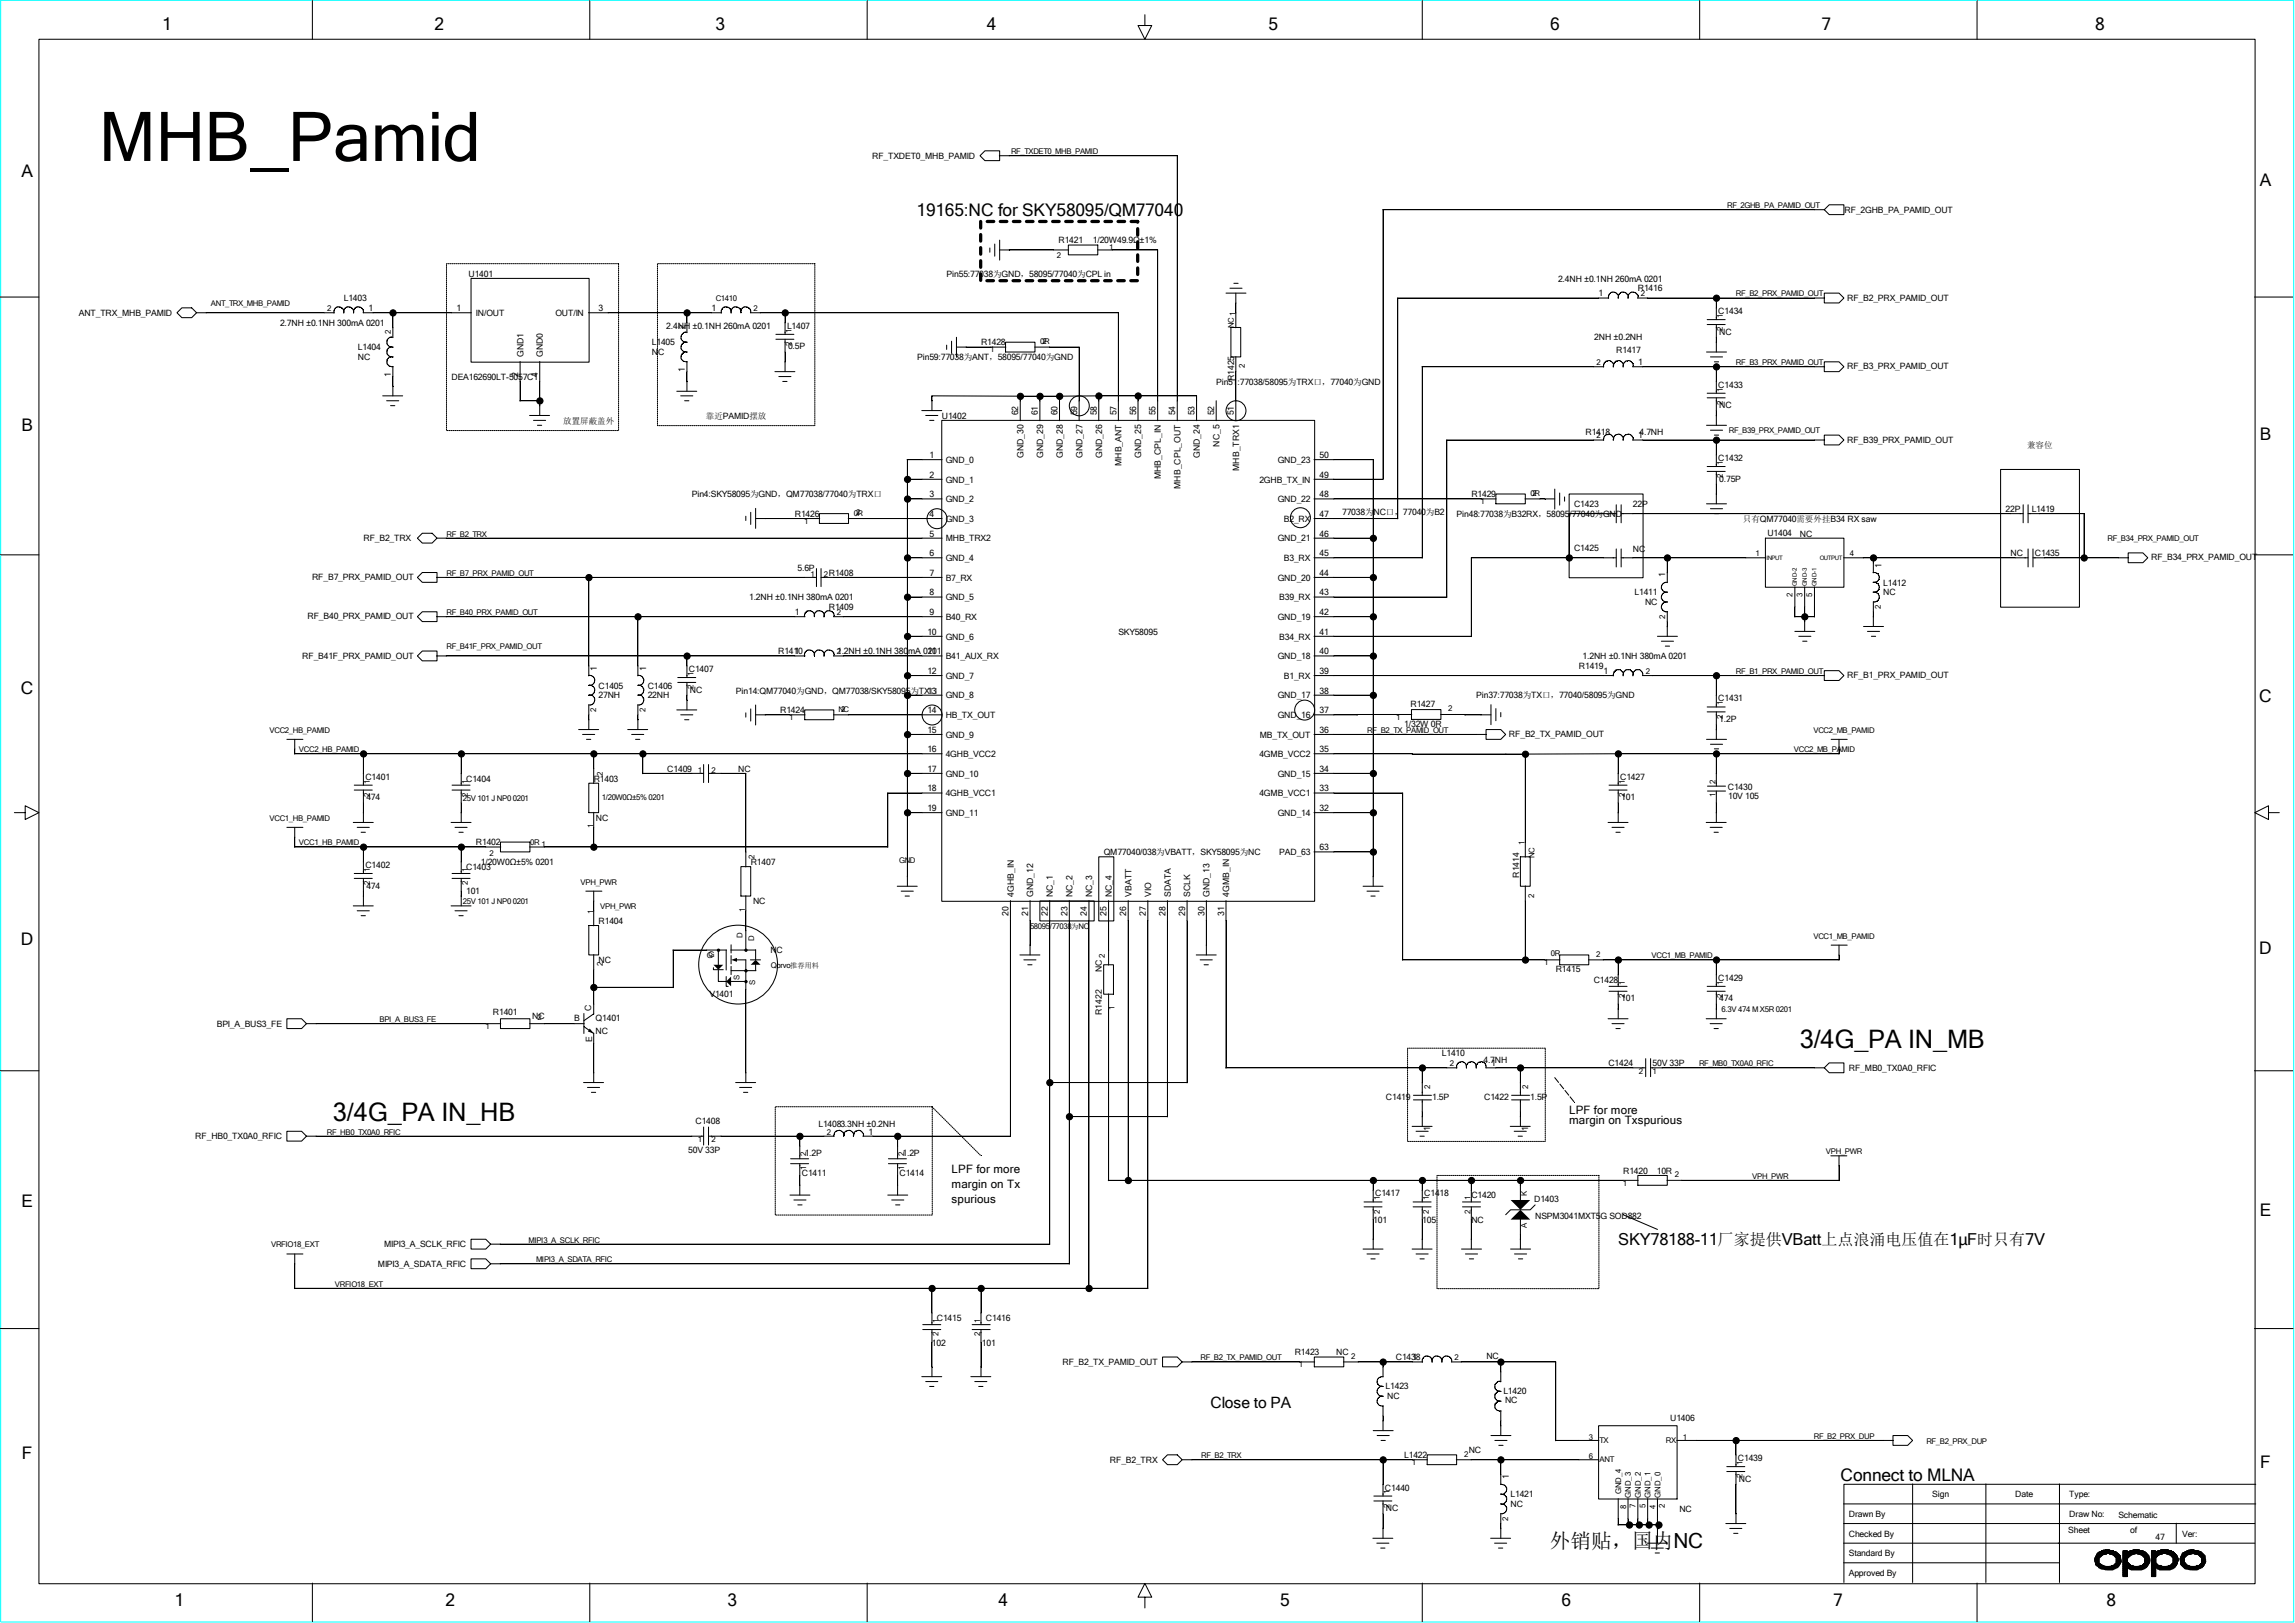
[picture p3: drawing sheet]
<svg xmlns="http://www.w3.org/2000/svg" width="297mm" height="210mm" viewBox="0 0 297 210" stroke-linecap="round" stroke-linejoin="round" font-family="sans-serif">
<defs><g id="words">
<text font-size="8.9" x="12.8" y="20.8">MHB_Pamid</text>
<g font-size="3.3">
<text x="232.9" y="135.6">3/4G_PA IN_MB</text>
<text x="43.1" y="145.1">3/4G_PA IN_HB</text>
</g>
<text font-size="2.7" x="200.6" y="200.4">外销贴，国内NC</text>
<g font-size="2.2">
<text x="21" y="3.9">1</text>
<text x="56.2" y="3.9">2</text>
<text x="92.6" y="3.9">3</text>
<text x="127.7" y="3.9">4</text>
<text x="164.2" y="3.9">5</text>
<text x="200.6" y="3.9">6</text>
<text x="235.8" y="3.9">7</text>
<text x="271.1" y="3.9">8</text>
<text x="2.8" y="22.9">A</text>
<text x="118.6" y="27.9">19165:NC for SKY58095/QM77040</text>
<text x="292.5" y="24.1">A</text>
<text x="2.8" y="55.8">B</text>
<text x="292.5" y="57">B</text>
<text x="2.7" y="89.7">C</text>
<text x="292.4" y="90.8">C</text>
<text x="2.7" y="122.3">D</text>
<text x="292.4" y="123.5">D</text>
<text x="2.8" y="156.2">E</text>
<text x="292.5" y="157.4">E</text>
<text x="2.8" y="188.8">F</text>
<text x="238.2" y="191.6">Connect to MLNA</text>
<text x="292.5" y="189.9">F</text>
<text x="22.6" y="207.9">1</text>
<text x="57.7" y="207.9">2</text>
<text x="94.1" y="207.9">3</text>
<text x="129.2" y="207.9">4</text>
<text x="165.7" y="207.9">5</text>
<text x="202.1" y="207.9">6</text>
<text x="237.2" y="207.9">7</text>
<text x="272.6" y="207.9">8</text>
</g>
<text font-size="2.1" x="209.4" y="161.2">SKY78188-11厂家提供VBatt上点浪涌电压值在1μF时只有7V</text>
<text font-size="2" x="156.7" y="182.2">Close to PA</text>
<g font-size="1.5">
<text x="203.1" y="145.5">margin on Txspurious</text>
<text x="203.1" y="144.2">LPF for more</text>
<text x="123.1" y="155.6">spurious</text>
<text x="123.1" y="153.7">margin on Tx</text>
<text x="123.1" y="151.8">LPF for more</text>
</g>
<g font-size="1.1">
<text x="112.9" y="20.6">RF_TXDET0_MHB_PAMID</text>
<text x="238.7" y="27.6">RF_2GHB_PA_PAMID_OUT</text>
<text x="60.6" y="35.8">U1401</text>
<text x="122.5" y="35.8">Pin55:77038为GND，58095/77040为CPL in</text>
<text x="137" y="31.5">R1421</text>
<text x="141.4" y="31.5">1/20W49.9Ω±1%</text>
<text x="10.2" y="40.9">ANT_TRX_MHB_PAMID</text>
<text x="44.5" y="39">L1403</text>
<text x="47.7" y="40.3">1</text>
<text x="59.1" y="40.3">1</text>
<text x="61.6" y="40.9">IN/OUT</text>
<text x="71.9" y="40.9">OUT/IN</text>
<text x="77.5" y="40.3">3</text>
<text x="92.1" y="40.3">1</text>
<text x="201.6" y="36.4">2.4NH ±0.1NH 260mA 0201</text>
<text x="206.9" y="38.4">1</text>
<text x="212" y="37.7">R1416</text>
<text x="222.4" y="40.6">C1434</text>
<text x="239.1" y="38.9">RF_B2_PRX_PAMID_OUT</text>
<text x="36.2" y="42.2">2.7NH ±0.1NH 300mA 0201</text>
<text x="46.3" y="46.5">NC</text>
<text x="46.3" y="45.3">L1404</text>
<text x="67.7" y="46.2" transform="rotate(-90 67.7 46.2)">GND1</text>
<text x="70.3" y="46.2" transform="rotate(-90 70.3 46.2)">GND0</text>
<text x="84.4" y="45.9">NC</text>
<text x="84.4" y="44.6">L1405</text>
<text x="86.2" y="42.5">2.4NH ±0.1NH 260mA 0201</text>
<text x="101.9" y="42.5">L1407</text>
<text x="102" y="45.2">0.5P</text>
<text x="118.7" y="46.6">Pin59:77038为ANT，58095/77040为GND</text>
<text x="127" y="44.7">R1428</text>
<text x="206.3" y="44">2NH ±0.2NH</text>
<text x="209.2" y="45.7">R1417</text>
<text x="212" y="47.2">1</text>
<text x="222.5" y="43.3">NC</text>
<text x="239.1" y="47.8">RF_B3_PRX_PAMID_OUT</text>
<text x="50.6" y="48.7" transform="rotate(-90 50.6 48.7)">1</text>
<text x="58.4" y="49.1">DEA162690LT-5057C1</text>
<text x="67.1" y="48.7" transform="rotate(-90 67.1 48.7)">2</text>
<text x="69.6" y="48.7" transform="rotate(-90 69.6 48.7)">4</text>
<text x="88.6" y="48.1" transform="rotate(-90 88.6 48.1)">1</text>
<text x="131.8" y="53.8" transform="rotate(-90 131.8 53.8)">62</text>
<text x="134.3" y="53.8" transform="rotate(-90 134.3 53.8)">61</text>
<text x="136.9" y="53.8" transform="rotate(-90 136.9 53.8)">60</text>
<text x="139.4" y="53.8" transform="rotate(-90 139.4 53.8)">59</text>
<text x="141.9" y="53.8" transform="rotate(-90 141.9 53.8)">58</text>
<text x="144.5" y="53.8" transform="rotate(-90 144.5 53.8)">57</text>
<text x="147" y="53.8" transform="rotate(-90 147 53.8)">56</text>
<text x="149.6" y="53.8" transform="rotate(-90 149.6 53.8)">55</text>
<text x="152.1" y="53.8" transform="rotate(-90 152.1 53.8)">54</text>
<text x="154.6" y="53.8" transform="rotate(-90 154.6 53.8)">53</text>
<text x="157.1" y="53.8" transform="rotate(-90 157.1 53.8)">52</text>
<text x="157.4" y="49.8">Pin51:77038/58095为TRX口，77040为GND</text>
<text x="159.7" y="53.8" transform="rotate(-90 159.7 53.8)">51</text>
<text x="159.7" y="49.4" transform="rotate(-90 159.7 49.4)">R1425</text>
<text x="222.4" y="50.2">C1433</text>
<text x="222.5" y="52.8">NC</text>
<text x="72.9" y="54.8">放置屏蔽盖外</text>
<text x="91.4" y="54.2">靠近PAMID摆放</text>
<text x="120.3" y="59.3">1</text>
<text x="121.9" y="54.2">U1402</text>
<text x="122.4" y="59.9">GND_0</text>
<text x="132.5" y="59.3" transform="rotate(-90 132.5 59.3)">GND_30</text>
<text x="135" y="59.3" transform="rotate(-90 135 59.3)">GND_29</text>
<text x="137.5" y="59.3" transform="rotate(-90 137.5 59.3)">GND_28</text>
<text x="140.1" y="59.3" transform="rotate(-90 140.1 59.3)">GND_27</text>
<text x="142.6" y="59.3" transform="rotate(-90 142.6 59.3)">GND_26</text>
<text x="147.7" y="59.3" transform="rotate(-90 147.7 59.3)">GND_25</text>
<text x="155.3" y="59.3" transform="rotate(-90 155.3 59.3)">GND_24</text>
<text x="157.8" y="57.8" transform="rotate(-90 157.8 57.8)">NC_5</text>
<text x="165.4" y="59.9">GND_23</text>
<text x="170.8" y="59.3">50</text>
<text x="205.2" y="56.3">R1418</text>
<text x="212" y="56.7">1</text>
<text x="212.2" y="56.3">4.7NH</text>
<text x="222.4" y="59.6">C1432</text>
<text x="239.1" y="57.3">RF_B39_PRX_PAMID_OUT</text>
<text x="262.3" y="58">兼容位</text>
<text x="89.5" y="64.3">Pin4:SKY58095为GND，QM77038/77040为TRX口</text>
<text x="120.3" y="64.3">3</text>
<text x="120.3" y="61.8">2</text>
<text x="122.4" y="62.4">GND_1</text>
<text x="122.4" y="65">GND_2</text>
<text x="145.2" y="60.3" transform="rotate(-90 145.2 60.3)">MHB_ANT</text>
<text x="150.2" y="62" transform="rotate(-90 150.2 62)">MHB_CPL_IN</text>
<text x="152.8" y="63.2" transform="rotate(-90 152.8 63.2)">MHB_CPL_OUT</text>
<text x="160.4" y="60.9" transform="rotate(-90 160.4 60.9)">MHB_TRX1</text>
<text x="163" y="62.4">2GHB_TX_IN</text>
<text x="165.4" y="65">GND_22</text>
<text x="170.8" y="61.8">49</text>
<text x="170.8" y="64.3">48</text>
<text x="190.4" y="64.3">R1429</text>
<text x="203.7" y="65.6">C1423</text>
<text x="211.3" y="65.7">22P</text>
<text x="222.5" y="62.3">0.75P</text>
<text x="47" y="70.1">RF_B2_TRX</text>
<text x="102.9" y="66.9">R1426</text>
<text x="120.3" y="72">6</text>
<text x="120.3" y="69.4">5</text>
<text x="120.3" y="66.9">4</text>
<text x="122.4" y="67.5">GND_3</text>
<text x="122.4" y="70.1">MHB_TRX2</text>
<text x="165.4" y="70.1">GND_21</text>
<text x="166.2" y="67.5">B2_RX</text>
<text x="170.8" y="66.9">47</text>
<text x="170.8" y="69.4">46</text>
<text x="170.8" y="72">45</text>
<text x="173.7" y="66.6">77038为</text>
<text x="177.8" y="66.6">NC口，77040为B2</text>
<text x="188.5" y="66.9">Pin48:77038为B32RX，58095/77040为GND</text>
<text x="203.7" y="71.3">C1425</text>
<text x="211.3" y="71.4">NC</text>
<text x="225.6" y="67.5">只有QM77040需要外挂B34 RX saw</text>
<text x="228.7" y="69.3">U1404</text>
<text x="232.9" y="69.4">NC</text>
<text x="259.5" y="66.3">22P</text>
<text x="260.2" y="72">NC</text>
<text x="262.9" y="66.3">L1419</text>
<text x="263.4" y="72">C1435</text>
<text x="40.4" y="75.1">RF_B7_PRX_PAMID_OUT</text>
<text x="96.9" y="77.7">1.2NH ±0.1NH 380mA 0201</text>
<text x="103.2" y="73.9">5.6P</text>
<text x="120.3" y="77">8</text>
<text x="120.3" y="74.5">7</text>
<text x="122.4" y="72.6">GND_4</text>
<text x="122.4" y="75.1">B7_RX</text>
<text x="122.4" y="77.7">GND_5</text>
<text x="165.4" y="75.1">GND_20</text>
<text x="165.6" y="77.7">B39_RX</text>
<text x="166.2" y="72.6">B3_RX</text>
<text x="170.8" y="74.5">44</text>
<text x="170.8" y="77">43</text>
<text x="211.5" y="77">L1411</text>
<text x="215.5" y="74.7" transform="rotate(-90 215.5 74.7)">1</text>
<text x="243.5" y="73.4" transform="rotate(-90 243.5 73.4)">1</text>
<text x="243.7" y="75.8">L1412</text>
<text x="243.7" y="77">NC</text>
<text x="278.4" y="72.5">RF_B34_PRX_PAMID_OUT</text>
<text x="39.8" y="80.1">RF_B40_PRX_PAMID_OUT</text>
<text x="102.9" y="79.6">1</text>
<text x="107.3" y="79">R1409</text>
<text x="120" y="82.1">10</text>
<text x="120.3" y="79.6">9</text>
<text x="122.4" y="80.2">B40_RX</text>
<text x="122.4" y="82.8">GND_6</text>
<text x="144.7" y="82.1">SKY58095</text>
<text x="165.4" y="80.2">GND_19</text>
<text x="165.6" y="82.8">B34_RX</text>
<text x="170.8" y="79.6">42</text>
<text x="170.8" y="82.1">41</text>
<text x="212.9" y="78.3">NC</text>
<text x="39.1" y="85.2">RF_B41F_PRX_PAMID_OUT</text>
<text x="77.3" y="86.8" transform="rotate(-90 77.3 86.8)">1</text>
<text x="77.5" y="89.1">C1405</text>
<text x="83.6" y="86.8" transform="rotate(-90 83.6 86.8)">1</text>
<text x="83.8" y="89.1">C1406</text>
<text x="89.2" y="87">C1407</text>
<text x="89.3" y="89.6">NC</text>
<text x="95.2" y="89.7">Pin14:QM77040为GND，QM77038/SKY58095为TX13</text>
<text x="100.7" y="84.7">R1410</text>
<text x="102.9" y="84.7">1</text>
<text x="108.3" y="84.7">1.2NH ±0.1NH 380mA 0201</text>
<text x="120" y="87.2">12</text>
<text x="120" y="84.7">11</text>
<text x="120.3" y="89.7">口</text>
<text x="122.4" y="85.3">B41_AUX_RX</text>
<text x="122.4" y="87.8">GND_7</text>
<text x="165.4" y="85.3">GND_18</text>
<text x="166.2" y="87.8">B1_RX</text>
<text x="170.8" y="84.7">40</text>
<text x="170.8" y="87.2">39</text>
<text x="170.8" y="89.7">38</text>
<text x="204.3" y="86.6">R1419</text>
<text x="204.8" y="85.3">1.2NH ±0.1NH 380mA 0201</text>
<text x="207.5" y="87.2">1</text>
<text x="239.1" y="87.8">RF_B1_PRX_PAMID_OUT</text>
<text x="77.5" y="90.4">27NH</text>
<text x="83.8" y="90.4">22NH</text>
<text x="101" y="92.3">R1424</text>
<text x="120" y="94.8">15</text>
<text x="120" y="92.3">14</text>
<text x="122.4" y="90.4">GND_8</text>
<text x="122.4" y="92.9">HB_TX_OUT</text>
<text x="122.4" y="95.5">GND_9</text>
<text x="163" y="95.5">MB_TX_OUT</text>
<text x="165.4" y="92.9">GND_16</text>
<text x="165.4" y="90.4">GND_17</text>
<text x="170.8" y="92.3">37</text>
<text x="170.8" y="94.8">36</text>
<text x="181.7" y="94.1">1/32W 0R</text>
<text x="182.5" y="91.5">R1427</text>
<text x="191.1" y="90.4">Pin37:77038为TX口，77040/58095为GND</text>
<text x="195.3" y="95.4">RF_B2_TX_PAMID_OUT</text>
<text x="222.4" y="90.8">C1431</text>
<text x="222.5" y="93.4">1.2P</text>
<text x="47.3" y="100.9">C1401</text>
<text x="60.3" y="101.1">C1404</text>
<text x="76.8" y="101.1">R1403</text>
<text x="86.4" y="99.9">C1409</text>
<text x="95.5" y="99.9">NC</text>
<text x="120" y="99.9">17</text>
<text x="120" y="97.3">16</text>
<text x="122.4" y="98">4GHB_VCC2</text>
<text x="122.4" y="100.5">GND_10</text>
<text x="163" y="98">4GMB_VCC2</text>
<text x="165.4" y="100.5">GND_15</text>
<text x="170.8" y="97.3">35</text>
<text x="170.8" y="99.9">34</text>
<text x="209.7" y="100.9">C1427</text>
<text x="47.4" y="103.5">474</text>
<text x="77.1" y="106.2">NC</text>
<text x="120" y="104.9">19</text>
<text x="120" y="102.4">18</text>
<text x="122.4" y="103">4GHB_VCC1</text>
<text x="122.4" y="105.6">GND_11</text>
<text x="163" y="103">4GMB_VCC1</text>
<text x="165.4" y="105.6">GND_14</text>
<text x="170.8" y="102.4">33</text>
<text x="170.8" y="104.9">32</text>
<text x="209.8" y="103.5">101</text>
<text x="223.6" y="102.2">C1430</text>
<text x="223.6" y="103.4">10V 105</text>
<text x="47.3" y="112.3">C1402</text>
<text x="60.3" y="112.6">C1403</text>
<text x="61.6" y="109.4">R1402</text>
<text x="62.2" y="111.9">1/20W0Ω±5% 0201</text>
<text x="97.2" y="111.9">R1407</text>
<text x="142.8" y="110.7">QM77040/038为VBATT，SKY58095为NC</text>
<text x="165.6" y="110.7">PAD_63</text>
<text x="170.8" y="110">63</text>
<text x="196.6" y="113.6" transform="rotate(-90 196.6 113.6)">R1414</text>
<text x="47.4" y="115">474</text>
<text x="60.3" y="115.7">101</text>
<text x="77.5" y="119.5">R1404</text>
<text x="97.5" y="117">NC</text>
<text x="130.5" y="118.5" transform="rotate(-90 130.5 118.5)">20</text>
<text x="131.2" y="116.1" transform="rotate(-90 131.2 116.1)">4GHB_IN</text>
<text x="133.1" y="118.5" transform="rotate(-90 133.1 118.5)">21</text>
<text x="133.7" y="116.1" transform="rotate(-90 133.7 116.1)">GND_12</text>
<text x="135.6" y="118.5" transform="rotate(-90 135.6 118.5)">22</text>
<text x="136.3" y="116.1" transform="rotate(-90 136.3 116.1)">NC_1</text>
<text x="138.1" y="118.5" transform="rotate(-90 138.1 118.5)">23</text>
<text x="138.8" y="116.1" transform="rotate(-90 138.8 116.1)">NC_2</text>
<text x="140.7" y="118.5" transform="rotate(-90 140.7 118.5)">24</text>
<text x="141.3" y="116.1" transform="rotate(-90 141.3 116.1)">NC_3</text>
<text x="143.2" y="118.5" transform="rotate(-90 143.2 118.5)">25</text>
<text x="143.9" y="116.1" transform="rotate(-90 143.9 116.1)">NC_4</text>
<text x="145.8" y="118.5" transform="rotate(-90 145.8 118.5)">26</text>
<text x="146.4" y="116.1" transform="rotate(-90 146.4 116.1)">VBATT</text>
<text x="148.3" y="118.5" transform="rotate(-90 148.3 118.5)">27</text>
<text x="149" y="116.1" transform="rotate(-90 149 116.1)">VIO</text>
<text x="150.8" y="118.5" transform="rotate(-90 150.8 118.5)">28</text>
<text x="151.5" y="116.1" transform="rotate(-90 151.5 116.1)">SDATA</text>
<text x="153.4" y="118.5" transform="rotate(-90 153.4 118.5)">29</text>
<text x="154" y="116.1" transform="rotate(-90 154 116.1)">SCLK</text>
<text x="155.9" y="118.5" transform="rotate(-90 155.9 118.5)">30</text>
<text x="156.5" y="116.1" transform="rotate(-90 156.5 116.1)">GND_13</text>
<text x="158.4" y="118.5" transform="rotate(-90 158.4 118.5)">31</text>
<text x="159.1" y="116.1" transform="rotate(-90 159.1 116.1)">4GMB_IN</text>
<text x="77.5" y="124.6">NC</text>
<text x="99.7" y="123.4">NC</text>
<text x="142.6" y="125.8" transform="rotate(-90 142.6 125.8)">NC</text>
<text x="201.3" y="125.8">R1415</text>
<text x="63.8" y="131.4">R1401</text>
<text x="68.9" y="131.9">NC</text>
<text x="76.5" y="130.9" transform="rotate(-90 76.5 130.9)">C</text>
<text x="91.8" y="129.1">V1401</text>
<text x="142.6" y="131.4" transform="rotate(-90 142.6 131.4)">R1422</text>
<text x="206.2" y="127.2">C1428</text>
<text x="209.8" y="129.6">101</text>
<text x="222.4" y="126.9">C1429</text>
<text x="222.5" y="129.6">474</text>
<text x="28.1" y="132.9">BPI_A_BUS3_FE</text>
<text x="74.3" y="132.1">B</text>
<text x="76.6" y="134.9" transform="rotate(-90 76.6 134.9)">E</text>
<text x="77.1" y="133.8">NC</text>
<text x="77.1" y="132.1">Q1401</text>
<text x="186.6" y="136.6">L1410</text>
<text x="192" y="137.5">4.7NH</text>
<text x="193" y="138">1</text>
<text x="208.2" y="138">C1424</text>
<text x="213.9" y="138">50V 33P</text>
<text x="179.4" y="142.4">C1419</text>
<text x="185.3" y="142.3">1.5P</text>
<text x="192.1" y="142.4">C1422</text>
<text x="198" y="142.3">1.5P</text>
<text x="239.3" y="138.6">RF_MB0_TX0A0_RFIC</text>
<text x="25.3" y="147.4">RF_HB0_TX0A0_RFIC</text>
<text x="89.1" y="149.2">50V 33P</text>
<text x="90" y="145.5">C1408</text>
<text x="104.1" y="149.6">1.2P</text>
<text x="105.9" y="145.9">L14083.3NH ±0.2NH</text>
<text x="112.4" y="146.8">1</text>
<text x="116.8" y="149.6">1.2P</text>
<text x="185.1" y="146.4" transform="rotate(-90 185.1 146.4)">1</text>
<text x="197.8" y="146.4" transform="rotate(-90 197.8 146.4)">1</text>
<text x="103.8" y="152.1">C1411</text>
<text x="116.4" y="152.1">C1414</text>
<text x="178" y="154.8">C1417</text>
<text x="184.3" y="154.8">C1418</text>
<text x="190.4" y="155.1">C1420</text>
<text x="198.5" y="155.6">D1403</text>
<text x="210.1" y="151.9">R1420</text>
<text x="214.4" y="151.9">10R</text>
<text x="49.7" y="161.4">MIPI3_A_SCLK_RFIC</text>
<text x="177.7" y="158.2">101</text>
<text x="184.1" y="158.2">105</text>
<text x="190.4" y="158.2">NC</text>
<text x="198.7" y="157.7">NSPM3041MXT5G SOD882</text>
<text x="48.9" y="164">MIPI3_A_SDATA_RFIC</text>
<text x="121.2" y="170.9">C1415</text>
<text x="127.6" y="170.9">C1416</text>
<text x="120.6" y="174.1">102</text>
<text x="127.1" y="174.1">101</text>
<text x="137.5" y="176.7">RF_B2_TX_PAMID_OUT</text>
<text x="167.6" y="175.4">R1423</text>
<text x="172.9" y="175.4">NC</text>
<text x="179.3" y="179.7">L1423</text>
<text x="180.6" y="176">C1438</text>
<text x="182.8" y="176">1</text>
<text x="192.4" y="175.9">NC</text>
<text x="179.5" y="181">NC</text>
<text x="194.6" y="180.3">L1420</text>
<text x="194.8" y="181.6">NC</text>
<text x="216.2" y="183.9">U1406</text>
<text x="143.6" y="189.3">RF_B2_TRX</text>
<text x="181.7" y="188.7">L1422</text>
<text x="190.1" y="188">NC</text>
<text x="195.3" y="191.4" transform="rotate(-90 195.3 191.4)">1</text>
<text x="224.9" y="189.1">C1439</text>
<text x="225" y="191.7">NC</text>
<text x="179.2" y="192.9">C1440</text>
<text x="179.4" y="195.5">NC</text>
<text x="195.5" y="195">NC</text>
<text x="195.5" y="193.8">L1421</text>
<text x="217.3" y="195.7">NC</text>
<text x="239.3" y="196.3">Drawn By</text>
<text x="250.1" y="193.8">Sign</text>
<text x="260.8" y="193.8">Date</text>
<text x="267.8" y="196.3">Draw No:</text>
<text x="267.8" y="193.8">Type:</text>
<text x="274.2" y="196.4">Schematic</text>
<text x="239.3" y="198.8">Checked By</text>
<text x="239.3" y="201.4">Standard By</text>
<text x="239.3" y="203.9">Approved By</text>
<text x="267.7" y="198.3">Sheet</text>
<text x="275.7" y="198.3">of</text>
<text x="279" y="199.2">47</text>
<text x="282.4" y="198.8">Ver:</text>
</g>
<g font-size="1">
<text x="130.9" y="19.9">RF_TXDET0_MHB_PAMID</text>
<text x="223.5" y="26.9">RF_2GHB_PA_PAMID_OUT</text>
<text x="136.8" y="33.4">2</text>
<text x="143.6" y="32.3">1</text>
<text x="27.3" y="39.6">ANT_TRX_MHB_PAMID</text>
<text x="42.3" y="40.3">2</text>
<text x="92.6" y="39">C1410</text>
<text x="97.5" y="40.3">2</text>
<text x="212.3" y="38.4">2</text>
<text x="223" y="41.1" transform="rotate(-90 223 41.1)">1</text>
<text x="224.7" y="38.4">RF_B2_PRX_PAMID_OUT</text>
<text x="50.6" y="43.3" transform="rotate(-90 50.6 43.3)">2</text>
<text x="88.6" y="42.6" transform="rotate(-90 88.6 42.6)">2</text>
<text x="102.4" y="44.8" transform="rotate(-90 102.4 44.8)">2</text>
<text x="102.4" y="43.1" transform="rotate(-90 102.4 43.1)">1</text>
<text x="128.1" y="45.6">1</text>
<text x="134.6" y="44.5">0R</text>
<text x="134.9" y="44.5">2</text>
<text x="159.7" y="42.5" transform="rotate(-90 159.7 42.5)">NC1</text>
<text x="161.1" y="47.6" transform="rotate(-90 161.1 47.6)">2</text>
<text x="206.6" y="47.2">2</text>
<text x="223" y="42.9" transform="rotate(-90 223 42.9)">2</text>
<text x="224.7" y="47.2">RF_B3_PRX_PAMID_OUT</text>
<text x="223" y="52.4" transform="rotate(-90 223 52.4)">2</text>
<text x="223" y="50.7" transform="rotate(-90 223 50.7)">1</text>
<text x="206.6" y="56.7">2</text>
<text x="223.7" y="56.1">RF_B39_PRX_PAMID_OUT</text>
<text x="191.6" y="65.2">1</text>
<text x="198.1" y="64.2">0R</text>
<text x="198.3" y="64.1">2</text>
<text x="223" y="61.9" transform="rotate(-90 223 61.9)">2</text>
<text x="223" y="60.2" transform="rotate(-90 223 60.2)">1</text>
<text x="57.8" y="69.4">RF_B2_TRX</text>
<text x="104.1" y="67.8">1</text>
<text x="110.5" y="66.7">0R</text>
<text x="110.8" y="66.7">2</text>
<text x="227.2" y="72">1</text>
<text x="239.4" y="72">4</text>
<text x="272.8" y="70.1">RF_B34_PRX_PAMID_OUT</text>
<text x="57.8" y="74.5">RF_B7_PRX_PAMID_OUT</text>
<text x="104.9" y="74.6">1</text>
<text x="106.6" y="74.6">2R1408</text>
<text x="232" y="77.3" transform="rotate(-90 232 77.3)">2</text>
<text x="233.3" y="77.3" transform="rotate(-90 233.3 77.3)">3</text>
<text x="234.5" y="77.3" transform="rotate(-90 234.5 77.3)">5</text>
<text x="57.8" y="79.6">RF_B40_PRX_PAMID_OUT</text>
<text x="108.3" y="79.6">2</text>
<text x="215.5" y="80.1" transform="rotate(-90 215.5 80.1)">2</text>
<text x="243.4" y="78.8" transform="rotate(-90 243.4 78.8)">2</text>
<text x="57.8" y="84">RF_B41F_PRX_PAMID_OUT</text>
<text x="89.7" y="89.2" transform="rotate(-90 89.7 89.2)">2</text>
<text x="89.7" y="87.5" transform="rotate(-90 89.7 87.5)">1</text>
<text x="108.3" y="84.7">2</text>
<text x="213" y="87.2">2</text>
<text x="224.7" y="87.2">RF_B1_PRX_PAMID_OUT</text>
<text x="34.9" y="94.8">VCC2_HB_PAMID</text>
<text x="77.2" y="92.2" transform="rotate(-90 77.2 92.2)">2</text>
<text x="83.5" y="92.2" transform="rotate(-90 83.5 92.2)">2</text>
<text x="102.2" y="93.2">1</text>
<text x="108.5" y="92.1">NC</text>
<text x="108.9" y="92.1">2</text>
<text x="177" y="94.8">RF_B2_TX_PAMID_OUT</text>
<text x="180.7" y="93.1">1</text>
<text x="187.4" y="92">2</text>
<text x="223" y="93" transform="rotate(-90 223 93)">2</text>
<text x="223" y="91.3" transform="rotate(-90 223 91.3)">1</text>
<text x="234.7" y="94.8">VCC2_MB_PAMID</text>
<text x="38.7" y="97.3">VCC2_HB_PAMID</text>
<text x="47.9" y="101.4" transform="rotate(-90 47.9 101.4)">1</text>
<text x="60.5" y="101.4" transform="rotate(-90 60.5 101.4)">1</text>
<text x="78" y="100.5" transform="rotate(-90 78 100.5)">2</text>
<text x="90.3" y="100">1</text>
<text x="92.1" y="100">2</text>
<text x="210.3" y="101.4" transform="rotate(-90 210.3 101.4)">1</text>
<text x="222" y="101.4" transform="rotate(-90 222 101.4)">2</text>
<text x="232.2" y="97.3">VCC2_MB_PAMID</text>
<text x="34.9" y="106.2">VCC1_HB_PAMID</text>
<text x="47.9" y="103.1" transform="rotate(-90 47.9 103.1)">2</text>
<text x="59.9" y="103.7">25V 101 J NP0 0201</text>
<text x="60.5" y="103.1" transform="rotate(-90 60.5 103.1)">2</text>
<text x="76.8" y="107.2" transform="rotate(-90 76.8 107.2)">1</text>
<text x="77.9" y="103.5">1/20W0Ω±5% 0201</text>
<text x="210.3" y="103.1" transform="rotate(-90 210.3 103.1)">2</text>
<text x="222" y="103.1" transform="rotate(-90 222 103.1)">1</text>
<text x="38.7" y="109.4">VCC1_HB_PAMID</text>
<text x="47.9" y="112.8" transform="rotate(-90 47.9 112.8)">1</text>
<text x="60.5" y="112.8" transform="rotate(-90 60.5 112.8)">1</text>
<text x="63.3" y="110.7">2</text>
<text x="68.6" y="109.4">0R 1</text>
<text x="97.7" y="111.2" transform="rotate(-90 97.7 111.2)">2</text>
<text x="116.4" y="111.6">GND</text>
<text x="197.3" y="109.4" transform="rotate(-90 197.3 109.4)">1</text>
<text x="198.6" y="111.1" transform="rotate(-90 198.6 111.1)">NC</text>
<text x="47.9" y="114.6" transform="rotate(-90 47.9 114.6)">2</text>
<text x="59.9" y="117">25V 101 J NP0 0201</text>
<text x="60.5" y="114.6" transform="rotate(-90 60.5 114.6)">2</text>
<text x="75.1" y="114.5">VPH_PWR</text>
<text x="76.8" y="118.3" transform="rotate(-90 76.8 118.3)">1</text>
<text x="77.7" y="117.6">VPH_PWR</text>
<text x="96.4" y="118" transform="rotate(-90 96.4 118)">1</text>
<text x="198.5" y="116.2" transform="rotate(-90 198.5 116.2)">2</text>
<text x="78" y="125.1" transform="rotate(-90 78 125.1)">2</text>
<text x="91.5" y="124">G</text>
<text x="96.1" y="121.4" transform="rotate(-90 96.1 121.4)">D</text>
<text x="97.6" y="121.8" transform="rotate(-90 97.6 121.8)">D</text>
<text x="99.8" y="125.3">Qorvo推荐用料</text>
<text x="133.3" y="120.2">58095/77038为NC</text>
<text x="143" y="123.9" transform="rotate(-90 143 123.9)">2</text>
<text x="199.9" y="124.9">1</text>
<text x="200.7" y="123.7">0R</text>
<text x="206.6" y="123.8">2</text>
<text x="213.7" y="124">VCC1_MB_PAMID</text>
<text x="234.7" y="121.5">VCC1_MB_PAMID</text>
<text x="95.7" y="126.9" transform="rotate(-90 95.7 126.9)">S</text>
<text x="97.7" y="127.4" transform="rotate(-90 97.7 127.4)">S</text>
<text x="144.2" y="130.7" transform="rotate(-90 144.2 130.7)">1</text>
<text x="210.3" y="129.2" transform="rotate(-90 210.3 129.2)">2</text>
<text x="210.3" y="127.4" transform="rotate(-90 210.3 127.4)">1</text>
<text x="222.8" y="131">6.3V 474 M X5R 0201</text>
<text x="223" y="129.2" transform="rotate(-90 223 129.2)">2</text>
<text x="223" y="127.4" transform="rotate(-90 223 127.4)">1</text>
<text x="49.1" y="132.2">BPI_A_BUS3_FE</text>
<text x="62.8" y="133.1">1</text>
<text x="69.6" y="132">2</text>
<text x="187.6" y="138">2</text>
<text x="219.9" y="138">RF_MB0_TX0A0_RFIC</text>
<text x="185.1" y="141" transform="rotate(-90 185.1 141)">2</text>
<text x="197.8" y="141" transform="rotate(-90 197.8 141)">2</text>
<text x="212.1" y="138.9">2</text>
<text x="213.9" y="138.9">1</text>
<text x="42.3" y="146.8">RF_HB0_TX0A0_RFIC</text>
<text x="90.3" y="147.8">1</text>
<text x="92.1" y="147.8">2</text>
<text x="104.4" y="149.6" transform="rotate(-90 104.4 149.6)">2</text>
<text x="107" y="146.8">2</text>
<text x="117" y="149.6" transform="rotate(-90 117 149.6)">2</text>
<text x="236.3" y="149.4">VPH_PWR</text>
<text x="104.4" y="151.3" transform="rotate(-90 104.4 151.3)">1</text>
<text x="117" y="151.3" transform="rotate(-90 117 151.3)">1</text>
<text x="178.6" y="155.3" transform="rotate(-90 178.6 155.3)">1</text>
<text x="184.9" y="155.3" transform="rotate(-90 184.9 155.3)">1</text>
<text x="190.3" y="155.3" transform="rotate(-90 190.3 155.3)">1</text>
<text x="197.6" y="154.8" transform="rotate(-90 197.6 154.8)">K</text>
<text x="210" y="153.4">1</text>
<text x="216.7" y="152.3">2</text>
<text x="226.8" y="152.5">VPH_PWR</text>
<text x="35.1" y="161.4">VRFIO18_EXT</text>
<text x="68.4" y="160.8">MIPI3_A_SCLK_RFIC</text>
<text x="178.6" y="157.1" transform="rotate(-90 178.6 157.1)">2</text>
<text x="184.9" y="157.1" transform="rotate(-90 184.9 157.1)">2</text>
<text x="190.3" y="157.1" transform="rotate(-90 190.3 157.1)">2</text>
<text x="197.6" y="159" transform="rotate(-90 197.6 159)">A</text>
<text x="43.3" y="166.5">VRFIO18_EXT</text>
<text x="69.4" y="163.3">MIPI3_A_SDATA_RFIC</text>
<text x="121.5" y="172.9" transform="rotate(-90 121.5 172.9)">2</text>
<text x="121.5" y="171.2" transform="rotate(-90 121.5 171.2)">1</text>
<text x="126.8" y="172.9" transform="rotate(-90 126.8 172.9)">2</text>
<text x="126.8" y="171.2" transform="rotate(-90 126.8 171.2)">1</text>
<text x="155.4" y="176">RF_B2_TX_PAMID_OUT</text>
<text x="168.1" y="176.9">1</text>
<text x="174.9" y="175.8">2</text>
<text x="188.3" y="176">2</text>
<text x="155.4" y="188.7">RF_B2_TRX</text>
<text x="182.7" y="189.6">1</text>
<text x="189.5" y="188.5">2</text>
<text x="205.6" y="188.8">6</text>
<text x="205.6" y="186.3">3</text>
<text x="207" y="186.7">TX</text>
<text x="207" y="189.2">ANT</text>
<text x="215.6" y="186.7">RX</text>
<text x="217.8" y="186.3">1</text>
<text x="225.5" y="191.3" transform="rotate(-90 225.5 191.3)">2</text>
<text x="225.5" y="189.6" transform="rotate(-90 225.5 189.6)">1</text>
<text x="234.7" y="186.2">RF_B2_PRX_DUP</text>
<text x="249.3" y="186.8">RF_B2_PRX_DUP</text>
<text x="179.8" y="195.1" transform="rotate(-90 179.8 195.1)">2</text>
<text x="179.8" y="193.4" transform="rotate(-90 179.8 193.4)">1</text>
<text x="195.2" y="196.8" transform="rotate(-90 195.2 196.8)">2</text>
<text x="209.8" y="193.4" transform="rotate(-90 209.8 193.4)">GND_4</text>
<text x="210.4" y="195.2" transform="rotate(-90 210.4 195.2)">8</text>
<text x="211.1" y="193.8" transform="rotate(-90 211.1 193.8)">GND_3</text>
<text x="211.7" y="195.2" transform="rotate(-90 211.7 195.2)">7</text>
<text x="212.3" y="193.8" transform="rotate(-90 212.3 193.8)">GND_2</text>
<text x="212.9" y="195.2" transform="rotate(-90 212.9 195.2)">5</text>
<text x="213.6" y="193.8" transform="rotate(-90 213.6 193.8)">GND_1</text>
<text x="214.2" y="195.2" transform="rotate(-90 214.2 195.2)">4</text>
<text x="214.9" y="193.8" transform="rotate(-90 214.9 193.8)">GND_0</text>
<text x="215.5" y="195.2" transform="rotate(-90 215.5 195.2)">2</text>
</g>
<g font-size=".8">
<text x="228.6" y="72.4">INPUT</text>
<text x="232.5" y="75.9" transform="rotate(-90 232.5 75.9)">GND-2</text>
<text x="233.8" y="75.9" transform="rotate(-90 233.8 75.9)">GND-3</text>
<text x="235.1" y="75.9" transform="rotate(-90 235.1 75.9)">GND-1</text>
<text x="235.5" y="72.4">OUTPUT</text>
</g>
</g></defs>
<path d="M.1 0h296.7v209.9h-296.7z" fill="none" stroke="#0ff" stroke-width=".13"/>
<g fill="none" stroke="#000" stroke-width=".13">
<path d="M5 5.1h286.8v199.8h-286.8zM40.4 .1v5M76.3 .1v5M112.2 .1v5M148.2 1.9v1.4h.9l-.9 1.8-.9-1.8h.9M184.1 .1v5M220 .1v5M255.9 .1v5M0 38.4h5M23.5 39.8h1.3l.6 .7-.6 .6h-1.3l-.6-.6zM43.7 39.7l.5 .1 .3 .5M43.7 39.7a.64 .64 0 0 0-.5 .8"/>
<path d="M45 39.7l.5 .1 .3 .5M45 39.7a.64 .64 0 0 0-.5 .8M46.2 39.7l.6 .1 .2 .5M46.3 39.7a.64 .64 0 0 0-.5 .8M57.8 34.1h22.3v21.6h-22.3zM61 36h15.2v10.9h-15.2zM85.1 34.1h20.4v21h-20.4zM93.8 39.7l.6 .1 .2 .5M93.9 39.7a.64 .64 0 0 0-.6 .8M95.1 39.7l.5 .1 .3 .5M95.1 39.7a.64 .64 0 0 0-.5 .8M96.4 39.7l.5 .1 .3 .5"/>
<path d="M96.4 39.7a.65 .65 0 0 0-.5 .8v-.3M126.8 20.2l.7-.7h1.9v1.3h-1.9zM128.1 32.1v.5M128.7 31.6v1.5M129.3 20.2h23.1v34.2M129.4 32.3h8.9M129.4 31.1v2.6M138.3 31.7h3.8v1.3h-3.8zM142 32.3h7.8v22.1M158.7 37.9h2.5M159.2 37.3h1.5M159.7 36.7h.5"/>
<path d="M159.9 37.9v4.5M178.9 27.1h57.2M179 27.1v35M180.8 38.6h27.4M180.9 38.6v28.5M208.6 37.8a.67 .67 0 0 1 .8 .8M208.7 37.8a.67 .67 0 0 0-.5 .8M209.9 37.8a.67 .67 0 0 1 .8 .8M209.9 37.8a.67 .67 0 0 0-.5 .8M211.2 37.8a.67 .67 0 0 1 .8 .8M211.2 37.8a.67 .67 0 0 0-.5 .8M211.9 38.6h24.2"/>
<path d="M222.1 38.6v2.8M236.1 37.9h1.9l.6 .7-.6 .6h-1.9zM236.7 26.5h1.9v1.3h-1.9l-.6-.7zM291.8 38.4h5M25.4 40.5h17.9M47 40.5h14M47 40.2v.3M49.5 51.2h2.6M50 51.9h1.6M50.1 46.9a.67 .67 0 0 0 .8 .6M50.1 45.7a.67 .67 0 0 0 .8 .5M50.1 44.4a.67 .67 0 0 0 .8 .5"/>
<path d="M50.5 52.5h.6M50.8 40.5v3.2M50.8 47.4v3.8M50.8 46.2a.6 .6 0 0 0-.7 .4v.4M50.8 43.6a.6 .6 0 0 0-.7 .4v.4M50.8 44.9a.6 .6 0 0 0-.7 .4v.4M67.3 51.9h2.5M67.3 46.8v5.1M68.5 53.8h2.6M69 54.4h1.6M69.6 55h.5M69.8 46.8v7"/>
<path d="M76.2 40.5h17.2M87.6 50.6h2.6M88.1 51.2h1.6M88.1 45a.67 .67 0 0 0 .8 .6M88.1 46.3a.67 .67 0 0 0 .8 .5M88.1 43.8a.67 .67 0 0 0 .8 .5M88.6 51.9h.6M88.9 40.5v2.6M88.9 46.8v3.8M88.9 45.6l-.2-.1a.74 .74 0 0 0-.6 .9M88.9 43h-.2a.74 .74 0 0 0-.6 .8M88.9 44.3l-.2-.1a.74 .74 0 0 0-.6 .9"/>
<path d="M97.1 40.5h47.6v13.9M97.2 40.2v.3M100.3 48.1h2.6M100.4 43.9h2.3M100.4 43.3h2.3M100.8 48.7h1.6M101.3 49.4h.6M101.6 40.5v2.8M101.6 43.9v4.2M117.4 59.5h4.5M117.4 59.5v55.2M119.3 53.1h2.6"/>
<path d="M119.8 53.8h1.6M120.3 54.4h.6M120.6 53.1v-1.9l11.4 .1v3.1M120.6 51.2h11.4M121.9 54.4h48.2v62.2h-48.2zM122.5 44.7v.5M123.1 44.2v1.5M123.8 44.9h6.4M123.8 43.6v2.6M130.1 44.3h3.8v1.3h-3.8zM132 51.3l10.2-.1v3.2M133.9 44.9h5.8v9.5"/>
<path d="M134.6 51.3v3.1M137.1 51.2v3.2M137.1 51.2h5.1M142.2 51.2h12.7v3.2M147.3 51.2v3.2M157.4 51.9v2.5M159.3 42.4h1.3v3.8h-1.3zM159.9 46.1v8.3M170.1 59.5h7.6v55.2M184 47.5h23.6M184.1 47.5v24.7M187.2 56.9h20.4"/>
<path d="M187.2 56.9v20.4M208.8 56.9v.1M208.8 47.5a.66 .66 0 0 0-.7-.9 .66 .66 0 0 0-.6 .9M208.8 56.8a.67 .67 0 0 0-.7-.6 .67 .67 0 0 0-.6 .8M210.1 56.9v-.4a.64 .64 0 0 1 .8-.3 .64 .64 0 0 1 .4 .7M210.1 56.9v.1M210.1 47.5a.66 .66 0 0 0-.7-.9 .66 .66 0 0 0-.6 .9M210.1 56.8a.66 .66 0 0 0-.5-.6 .66 .66 0 0 0-.7 .3l-.1 .4M211.3 47.5h24.8M211.3 56.9h24.8M211.3 47.5a.66 .66 0 0 0-.6-.9 .66 .66 0 0 0-.6 .9M220.9 55h2.5"/>
<path d="M220.9 45.6h2.5M220.9 51.5h2.4M220.9 50.9h2.4M220.9 42h2.4M220.9 41.4h2.4M221.4 55.7h1.5M221.4 46.2h1.5M221.9 56.3h.5M221.9 46.8h.5M222.1 42v3.6M222.1 47.5v3.4M222.1 51.5v3.5"/>
<path d="M222.1 56.9v3.5M236.1 46.8h1.9l.6 .7-.6 .6h-1.9zM236.1 56.3h1.9l.6 .6-.6 .7h-1.9zM0 71.8h5M54 79.8l.7-.6h1.9v1.2h-1.9zM54.7 74.1h1.9v1.3h-1.9l-.7-.7zM54.7 69h1.2l.7 .6-.7 .7h-1.2l-.7-.7zM56.5 74.7h49.2M56.5 79.8h47.7M56.5 69.6h65.4M76.2 74.7v12.8M82.5 79.8v7.7"/>
<path d="M96.5 66.8v.6M97.2 66.3v1.6M97.8 67.1h8.3M97.8 65.8v2.6M104.6 79a.68 .68 0 0 1 .8 .6M104.6 79a.63 .63 0 0 0-.5 .7v.1M105.7 73.6v2.3M105.8 79a.64 .64 0 0 1 .8 .8M105.9 79a.63 .63 0 0 0-.5 .7v.1v-.2M106 66.5h3.8v1.2h-3.8zM106.3 74.7h15.6M106.3 73.6v2.3"/>
<path d="M107.1 79a.64 .64 0 0 1 .8 .8M107.1 79a.67 .67 0 0 0-.5 .8M107.9 79.8h14M109.8 67.1h12.1M117.4 72.2h4.5M117.4 77.3h4.5M117.4 62h4.5M117.4 64.6h4.5M170.1 72.2h14M170.1 74.7h7.6M170.1 79.8h7.6M170.1 67.1h10.8"/>
<path d="M170.1 77.3h17.1M170.1 62h8.9M170.1 69.6h7.6M170.1 64.6h23.5M193.6 63.9h3.8v1.3h-3.8zM197.4 64.6h3.8M201.2 63.3v2.6M201.8 63.8v1.6M202.5 64.3v.6M203 66.5h6.2M203.1 63.9h9.5v10.9h-9.5zM203.1 66.5v5.7"/>
<path d="M209.2 72.2h-18.8v10.2M209.2 65.3v2.3M209.2 71v2.4M209.8 66.5h52M209.8 72.2h18.7M209.8 65.3v2.3M209.8 71v2.4M215 76.1l.1 .2a.7 .7 0 0 0 .7 .3M215 77.4l.1 .2a.7 .7 0 0 0 .7 .3M215 78.7l.1 .1a.7 .7 0 0 0 .7 .4M215.6 75.4h.2M215.6 75.4a.67 .67 0 0 0-.6 .8"/>
<path d="M215.6 76.6a.67 .67 0 0 0-.6 .8M215.6 77.9a.67 .67 0 0 0-.6 .8M215.8 72.2v3.2M215.8 79.1v3.2M220.9 65.2h2.5M220.9 61h2.4M220.9 60.4h2.4M221.4 65.8h1.5M222.1 61v4.2M228.5 69.6h10.1v6.4h-10.1zM232.2 79.8h2.6M232.3 75.9v3.9"/>
<path d="M233.6 75.9v5.8M234.8 75.9v3.9M238.6 72.2h23.9M242.4 75.4h.3l.3 .1 .2 .4M242.4 76.6h.3l.3 .2 .2 .3M242.4 74.1h.3l.3 .2 .2 .3M242.4 72.2v1.9M242.4 77.9v3.2M242.4 77.9h.3M243.2 74.5v.3a.64 .64 0 0 1-.6 .6M243.2 75.8v.2a.64 .64 0 0 1-.6 .6M243.2 77.1v.2a.64 .64 0 0 1-.6 .6"/>
<path d="M258.9 60.7h10.2v17.9h-10.2zM261.8 65.3v2.3M262.5 66.5h7.2v5.7M262.5 65.3v2.3M262.5 71v2.4M263.1 72.2h12.4M263.1 71v2.4M275.4 71.5h1.9l.7 .7-.7 .6h-1.9zM291.8 71.8h5M37.1 95.7h2.1M38.1 97.5h83.8M38.1 95.7v1.9"/>
<path d="M47 97.5v4.1M54 84.9l.7-.7h1.9v1.3h-1.9zM56.5 84.9h47.7M59.7 97.5v4.1M74.9 94.4h2.6M75.4 95h1.6M75.9 95.7h.6M76.2 91.2v3.2M76.2 87.4h.3a.62 .62 0 0 1 .5 .5M76.2 91.2h.2M76.4 90h-.2l.1-.1a.62 .62 0 0 1 .7 .6M76.4 88.7h-.2h.3a.62 .62 0 0 1 .5 .5"/>
<path d="M76.8 97.5v3.9M77 87.9l-.1 .4a.62 .62 0 0 1-.5 .4M77 89.2l-.1 .3a.62 .62 0 0 1-.5 .5M77 90.4l-.1 .4a.62 .62 0 0 1-.5 .4M81.2 94.4h2.6M81.7 95h1.6M82.3 95.7h.5M82.5 91.2v3.2M82.5 91.2h.3M82.5 87.4h.1a.73 .73 0 0 1 .7 .5M82.8 90h-.3h.5l.3 .5M82.8 88.7h-.3l.1-.1a.73 .73 0 0 1 .7 .6"/>
<path d="M83.2 97.5v2.6M83.3 87.9v.2a.64 .64 0 0 1-.6 .6M83.3 89.2v.2a.64 .64 0 0 1-.6 .6M83.3 90.4v.2a.64 .64 0 0 1-.6 .6M87.6 91.9h2.6M87.7 88.3h2.3M87.7 87.7h2.3M88.1 92.5h1.6M88.6 93.1h.6M88.9 84.9v2.8M88.9 88.3v3.6M91.1 98.9v2.4"/>
<path d="M91.7 98.9v2.4M96.5 92.2v.6M97.2 91.7v1.6M97.8 92.5h6.4M97.8 91.2v2.6M104.1 91.9h3.8v1.2h-3.8zM104.6 84.1a.69 .69 0 0 1 .8 .6M104.6 84.1l-.4 .3-.1 .5M105.8 84.1a.64 .64 0 0 1 .8 .8M105.9 84.1l-.4 .3-.1 .5v-.3M107.1 84.1a.64 .64 0 0 1 .8 .8M107.1 84.1a.67 .67 0 0 0-.5 .8"/>
<path d="M107.9 92.5h14M107.9 84.9h14M117.4 87.4h4.5M117.4 95h4.5M117.4 82.3h4.5M117.4 90h4.5M170.1 87.4h38.7M170.1 95h22.3M170.1 92.5h5.5M170.1 82.3h20.3M170.1 84.9h7.6M170.1 97.5h12.7v.1"/>
<path d="M170.1 90h7.6M175.6 92.5h7.1M175.6 92.5h.1M182.7 91.8h3.8v1.3h-3.8zM182.8 97.6h14.6v13.3M186.4 92.5h3.2M189.6 92.5h3.4M192.3 94.4h1.9l.7 .6-.7 .7h-1.9zM193 91.2v2.6M193.6 91.7v1.6M194.2 92.2v.6M209.3 86.7h.4l.4 .3v.4"/>
<path d="M209.3 86.7a.67 .67 0 0 0-.5 .8M209.4 97.5v4.1M210.5 86.7h.4l.4 .3v.4M210.6 86.7a.67 .67 0 0 0-.5 .8M211.8 86.7h.4l.4 .5M211.8 86.7a.67 .67 0 0 0-.5 .8M212.6 87.4h23.5M212.6 87.2v.2M214.5 82.3h2.6M215 83h1.6M215.5 83.6h.6M220.9 95.7h2.5"/>
<path d="M220.9 92.1h2.4M220.9 91.5h2.4M221.4 96.3h1.5M221.9 96.9h.5M222.1 87.4v4.1M222.1 92.1v3.6M222.1 97.5v4.2M232.3 81.7h2.6M232.8 82.3h1.6M233.3 83h.5M236.1 86.8h1.9l.6 .6-.6 .7h-1.9zM237 95.7h2.1"/>
<path d="M238 95.7v1.9M238 97.5l-40.6 .1M241.2 81.1h2.6M241.7 81.7h1.5M242.2 82.3h.5M1.9 105.2h1.4v-.9l1.7 .9-1.7 .8v-.8M37.1 107.1h2.1M38.1 109.6h26.7M38.1 107.1v2.5M45.7 106.4h2.6M45.7 117.2h2.6M45.8 102.2h2.4"/>
<path d="M45.8 101.6h2.4M45.8 113.7h2.4M45.8 113h2.4M46.2 107.1h1.6M46.2 117.9h1.6M46.7 107.7h.6M46.7 118.5h.6M47 102.2v4.2M47 109.6v3.4M47 113.7v3.5M58.4 106.4h2.6M58.4 117.2h2.6"/>
<path d="M58.5 102.2h2.3M58.5 101.6h2.3M58.5 113.7h2.3M58.5 113h2.3M58.9 107.1h1.6M58.9 117.9h1.6M59.4 107.7h.5M59.4 118.5h.5M59.7 102.2v4.2M59.7 109.6v3.4M59.7 113.7v3.5M64.8 109h3.8v1.2h-3.8z"/>
<path d="M68.5 109.6h46.4M75.8 115.3h2.1M76.2 101.3h1.3v3.9h-1.3zM76.2 119.8h1.3v3.8h-1.3zM76.8 105.1v4.5M76.8 115.3v4.5M83.1 100.1h8M91.7 100.1h4.8v12.1M95.9 112.1h1.3v3.9h-1.3zM96.5 115.9v7.1M114.9 102.6h7M114.9 102.6v7"/>
<path d="M116.1 114.7h2.6M116.6 115.3h1.6M117.1 116h.6M117.4 100.1h4.5M117.4 105.2h4.5M130.8 116.5v30.6M133.3 116.5v7.1M134.6 116.6h7v2.6h-7zM135.8 116.5v44.5M138.4 116.5v47.1M140.9 116.5v50.3M142.2 110.9h1.9v8.3h-1.9z"/>
<path d="M143.5 116.5v8.4M146 116.5v36.3M148.5 116.5v50.3M151.1 116.5v28M153.6 116.5v23.6M156.1 116.5v7.1M158.7 116.5v21.7M170.1 102.6h11.4v21.6M170.1 100.1h7.6M170.1 105.2h7.6M170.1 110.2h7.6M176.4 114.7h2.6"/>
<path d="M176.9 115.3h1.6M177.4 116h.6M196.8 110.9h1.2v3.8h-1.2zM197.4 114.6v9.6M208.1 106.4h2.6M208.2 102.2h2.4M208.2 101.6h2.4M208.6 107.1h1.6M209.1 107.7h.6M209.4 102.2v4.2M220.8 106.4h2.6M221 101.7h2.3"/>
<path d="M221 102.4h2.3M221.3 107.1h1.6M221.8 107.7h.6M222.1 102.4v4M293.6 105.2v-.9l-1.8 .9 1.8 .8v-.8h1.4M0 138.6h5M37.1 131.8h1.9l.7 .7-.7 .6h-1.9zM39.6 132.5h25.2M64.8 131.8h3.8v1.3h-3.8zM68.5 132.5h7.1M75.6 132.8l1.2 .9M75.6 131.1v2.6"/>
<path d="M76.8 127.8h10.3M76.8 123.5v7.7M76.8 133.7v6.4M76.8 131.2l-1.2 .9M87.1 122.9h6.9M87.1 122.9v4.9M92.3 125.2v.3h1.3M93 125.5v1.5h1M93 122.9v1.9M94 126.4v1.2h.2M94 122.9v2.6M94.6 122.9h3.2"/>
<path d="M94.6 122.3v1M94.6 123.7v1M94.6 125.1v1M94.6 125.6h3.2M94.6 127h2M95.2 124.2h1.3v15.9M97.1 124.2h1.3M97.8 122.9v1.3M97.8 124.8v.8M132 123.6h2.6M132.5 124.2h1.6M133 124.8h.6"/>
<path d="M142.8 124.8h1.3v3.9h-1.3zM143.5 128.6v24.2M154.8 123.6h2.6M155.3 124.2h1.6M155.8 124.8h.6M158.6 138.2h30M181.5 124.2h20.4M182.2 135.6h17.8v12.1h-17.8zM184.1 138.2v3.5M189.8 138a.65 .65 0 0 0-.8-.6 .65 .65 0 0 0-.5 .8M191.1 138a.65 .65 0 0 0-.8-.6 .65 .65 0 0 0-.5 .8M192.3 138.2h20.7"/>
<path d="M192.3 137.9v.3M192.3 138a.65 .65 0 0 0-.8-.6 .65 .65 0 0 0-.4 .8M196.8 138.2v3.5M201.8 123.6h3.8v1.2h-3.8zM205.6 124.2h32.4M208.1 131.8h2.6M208.2 128.3h2.4M208.2 127.6h2.4M208.6 132.5h1.6M209.1 133.1h.6M209.4 124.2v3.4M209.4 128.3v3.5"/>
<path d="M213 137v2.3M213.6 138.2h22.5M213.6 137v2.3M220.8 131.8h2.6M220.9 128.3h2.4M220.9 127.6h2.4M221.3 132.5h1.6M221.8 133.1h.6M222.1 124.2v3.4M222.1 128.3v3.5M236.7 137.5h1.9v1.3h-1.9l-.6-.6zM237 122.3h2.1"/>
<path d="M238 122.3v1.9M291.8 138.6h5M37.1 146.4h1.9l.7 .6-.7 .7h-1.9zM39.6 147h51.5M75.5 140.1h2.6M76 140.7h1.6M76.5 141.4h.6M91.1 145.8v2.4M91.7 147h16.2M91.7 145.8v2.4M95.2 140.1h2.6M95.7 140.7h1.6"/>
<path d="M96.2 141.4h.6M100.3 143.2h20.3v14h-20.3zM102.2 154.6h2.6M102.3 149.9h2.3M102.3 150.6h2.3M102.7 155.3h1.6M103.3 155.9h.5M103.5 147v2.9M103.5 150.6v4M109.2 147a.65 .65 0 0 0-.7-.7 .65 .65 0 0 0-.6 .8M110.4 147a.65 .65 0 0 0-.6-.7 .65 .65 0 0 0-.6 .8M111.7 147h19.1"/>
<path d="M111.7 147a.65 .65 0 0 0-.6-.7 .65 .65 0 0 0-.7 .8M114.9 154.6h2.6M115 149.9h2.3M115 150.6h2.3M115.4 155.3h1.6M115.9 155.9h.6M116.2 147v2.9M116.2 150.6v4M120.6 143.2l6.4 6.4M135.8 140.1h17.8M138.3 144.5h12.8M143.4 152.7h68.6"/>
<path d="M176.5 156.2h2.4M176.5 155.5h2.4M177.7 152.7v2.8M177.7 156.2v5.4M182.8 145.8h2.5M182.9 156.2h2.3M182.9 155.5h2.3M182.9 141.7h2.4M182.9 142.3h2.4M183.3 146.4h1.5M183.8 147h.5M184.1 142.3v3.5"/>
<path d="M184.1 152.7v2.8M184.1 156.2v5.4M186 152.1h20.9v14.7h-20.9zM189.3 156.2h2.3M189.3 155.5h2.3M190.4 152.7v2.8M190.4 156.2v5.4M195.5 145.8h2.5M195.6 141.7h2.4M195.6 142.3h2.4M196 146.4h1.5M196.5 147h.5"/>
<path d="M196.8 142.3v3.5M196.8 152.7v2.6M196.8 157.8v3.8M198.7 155.9l-.7 .6h-2.5l-.6 .7M210.1 157.2l4.4 1.9M212 152.1h3.8v1.3h-3.8zM215.7 152.7h22.3M236.9 149.6h2.1M238 149.6v3.2M0 171.9h5M37.1 162.3h2.1M38.1 166.7h110.4"/>
<path d="M38.1 162.3v4.5M61 160.4h1.9l.6 .6-.6 .6h-1.9zM61 162.9h1.9l.6 .6-.6 .7h-1.9zM63.5 161h72.3M63.5 163.5h74.9M119.3 178.1h2.6M119.4 172h2.4M119.4 171.4h2.4M119.8 178.8h1.6M120.3 179.4h.6M120.6 166.7v4.7M120.6 172v6.1"/>
<path d="M125.6 178.1h2.6M125.8 172h2.3M125.8 171.4h2.3M126.2 178.8h1.5M126.7 179.4h.5M127 166.7v4.7M127 172v6.1M150.5 175.6h1.9l.6 .6-.6 .7h-1.9zM153 176.2h17.1M170.1 175.6h3.8v1.3h-3.8zM173.9 176.2h10.2M176.4 161.6h2.6"/>
<path d="M176.9 162.3h1.6M177.4 162.9h.6M178.2 178.9l.1 .2a.61 .61 0 0 0 .7 .3M178.8 178.1h.2M178.8 178.1l-.2 .1a.66 .66 0 0 0-.4 .7M179 176.2v2M179 179.4a.67 .67 0 0 0-.8 .8M182.8 161.6h2.5M183.3 162.3h1.5M183.8 162.9h.5M184.5 175.5l.6 .1 .2 .4M184.6 175.5a.64 .64 0 0 0-.5 .8"/>
<path d="M185.8 175.5l.6 .1 .2 .4M185.8 175.5a.64 .64 0 0 0-.5 .8M187.1 175.5l.5 .1 .3 .4M187.1 175.5a.64 .64 0 0 0-.5 .8M187.8 176.2h13.5v10.2M187.9 176v.2M189.1 161.6h2.6M189.7 162.3h1.5M190.2 162.9h.5M193.5 179.5a.67 .67 0 0 0 .8 .5M194.2 176.2v2.6M194.2 178.8h-.4l-.3 .4v.4"/>
<path d="M195.5 161.6h2.6M196 162.3h1.6M196.5 162.9h.6M291.8 171.9h5M150.5 188.9l.6-.6h1.3l.6 .6-.6 .6h-1.3zM153 188.9h31.7M177.7 199.1h2.6M177.7 185.1h2.6M177.8 194.2h2.3M177.8 193.6h2.3M178.2 199.7h1.5M178.2 185.8h1.6"/>
<path d="M178.2 180.2l.1 .1a.61 .61 0 0 0 .7 .4M178.2 181.4l.1 .2a.61 .61 0 0 0 .7 .3M178.7 186.4h.6M179 181.9v3.2M179 188.9v4.7M179 194.2v4.9M179 180.7a.67 .67 0 0 0-.8 .8M184.7 188.3h3.8v1.2h-3.8zM188.5 188.9h18.4M192.9 199.1h2.6M193 185.8h2.5M193.4 199.7h1.6"/>
<path d="M193.5 186.4h1.5M193.5 180.8a.67 .67 0 0 0 .8 .5M193.5 182.1a.67 .67 0 0 0 .8 .5M194 187h.5M194.2 192.1a.72 .72 0 0 1 .8 .5M194.2 193.3h.1M194.2 194.6h.1M194.2 182.5v3.3M194.2 188.9v3.2M194.2 195.8v3.3M194.2 193.3l.4 .1 .4 .4M194.2 194.6l.4 .1 .4 .4"/>
<path d="M194.2 195.9h.2M194.2 180h-.4l-.3 .4v.4M194.2 181.3h-.4l-.3 .4v.4M195 192.5a.74 .74 0 0 1-.6 .9M195 193.8a.74 .74 0 0 1-.6 .8M195 195.1a.67 .67 0 0 1-.6 .8M201.3 186.4h5.6M206.9 184.5h10.1v9.5h-10.1zM209.4 197.3h5.3M209.4 193.9v3.5M210.7 197.1h.2v.3M210.7 193.9v3.3"/>
<path d="M211.9 197.1h.2v.3M212 193.9v3.3M213.2 197.1h.2v.3M213.2 199.7h2.6M213.2 193.9v3.3M214.5 197.1h.2v.7M214.5 197.8h.2M214.5 193.9v3.3M214.5 197.8v1.9M217 186.4h28M223.4 197.1h2.5M223.5 190.4h2.3"/>
<path d="M223.5 189.8h2.3M223.9 197.8h1.5M224.4 198.4h.5M224.7 186.4v3.4M224.7 190.4v6.7M238.6 197.1h53.2M238.6 199.7h53.2M238.6 194.6h53.3M245 185.8h1.9l.6 .6-.6 .6h-1.9zM247.5 192v12.8M257 192v12.8M266.5 192v12.8"/>
<path d="M281.6 197.1v2.6M291.9 192.1h-53.3v12.7M40.4 204.9v4.9M76.3 204.9v4.9M112.2 204.9v4.9M148.2 206.7h.9l-.9-1.8-.9 1.8h.9v1.4M178.7 200.3h.5M184.1 204.9v4.9M193.9 200.3h.6M213.7 200.3h1.6M214.2 201h.6M220 204.9v4.9"/>
<path d="M238.6 202.2h27.9M255.9 204.9v4.9M271.1 201.6h.6M271.1 201.7h.5M271.1 201.8h.5M271.1 202h.5M271.1 202.1h.5M271.2 202.2h.4M271.2 201.3h.8M271.2 202.4h.7M271.2 202.5h.8M271.2 201.5v1"/>
<path d="M271.2 201.4v.8M271.3 202.6h.8M271.4 201.2v1.4h.6v.4v-.6M271.4 201.2v1.3M271.4 201h2.5M271.5 201v1.6v-1.5v.1M271.5 202.2v.4h.7M271.5 201a2.22 2.22 0 0 1 2.9 .3l.1 .8a1.54 1.54 0 0 1-1.7 1l-.9-.1-.7-.5-.1-.8zM271.6 201.6l.5-.4 .7-.2 .7 .2 .4 .4v.6l-.4 .4-.7 .1-.7-.1-.5-.4zM271.6 200.9v1.8M271.6 200.8h2.2M271.7 200.8v.7"/>
<path d="M271.7 202.3v.6M271.9 202.5v.5h1.9M271.9 200.8v.7h-.7M272 200.7v.5M272 200.7h1.4M272.1 200.7v.5h-.8M272.1 202.6v.4M272.2 200.7v.4M272.2 202.6v.4M272.2 200.6h.8M272.4 200.7v.4M272.4 202.7v.4"/>
<path d="M272.5 203.1h1M272.5 200.5v.6M272.5 202.7v.4M272.6 200.5v.6h-1.3M272.6 202.7v.4M272.8 200.5v.5M272.8 202.7v.4M272.9 200.5v.5M272.9 202.7v.4M273 200.5v.6h1.2M273 202.7v.4M273.1 200.7v.4"/>
<path d="M273.1 202.7v.4M273.3 200.7v.4M273.3 202.6v.5M273.3 202.6h1M273.4 200.7v.4M273.4 202.6v.5M273.4 201.2h.9M273.5 202.6v.4v-.4M273.5 200.7v.5M273.6 201.3h.8M273.6 200.8v.5M273.6 202.4v.6h-1.5"/>
<path d="M273.7 201.5h.7M273.8 200.8v.7M273.8 202.3v.6M273.9 202.2h.5M273.9 201.6h.5M273.9 201.7h.5M273.9 201.8h.6M273.9 202h.6M273.9 202.1h.6M273.9 200.8v.8M273.9 202.2v.7M274 200.9v2h-2.4"/>
<path d="M274.2 201v1.7h-2.6M274.3 201.2v1.3h-.7M274.4 201.3v1.1h-.7M274.7 201h3M274.7 202.2h.7M274.7 201.2h1.2M274.7 201.6h.6M274.7 201.7h.6M274.7 201.8h.6M274.7 202h.6M274.7 202.1h.6M274.7 202.4h.8"/>
<path d="M274.7 202.5h1M274.7 202.6h1.1M274.7 203h.6M274.7 203.1h.6M274.7 200.8h2.9M274.7 200.7h.6M274.7 203.2h.6M274.7 203.4h.6M274.7 203.5h.6M274.7 203.6h.6M274.7 203.8h.6M274.7 203.9h.6"/>
<path d="M274.8 200.7h.5v.3v-.2l.9-.2h.6l.3 .1a1.21 1.21 0 0 1 1 .9 1.21 1.21 0 0 1-.4 1.3 2.25 2.25 0 0 1-1.4 .2 .83 .83 0 0 1-.9-.2h-.1v1.1h-.5zM274.8 200.7v3.3M274.9 200.7v3.3M275 200.7v3.3M275.2 200.7v3.3M275.3 200.7v3.3h-.6M275.3 201.6l.5-.4 .6-.2 .8 .2 .4 .4v.6l-.4 .4-.8 .1-.6-.1-.5-.4zM275.4 200.8v.8M275.4 202.2v.7M275.5 203h2.1M275.5 200.8v.7h-.8M275.5 202.3v.7"/>
<path d="M275.6 200.7h1.7M275.7 200.7v.6h-1M275.7 202.4v.6M275.8 200.7v.5M275.8 202.6v.5M275.9 200.7v.4M275.9 202.6v.5M276.1 200.5v.6M276.1 202.6v.5M276.1 200.6h.7M276.2 200.5v.6h-1.5M276.2 202.7v.4"/>
<path d="M276.3 200.5v.6M276.3 202.7v.4M276.4 200.5v.5M276.4 202.7v.4M276.6 200.5v.6M276.6 202.7v.4M276.6 201.1h1.2M276.7 200.5v.6M276.7 202.7v.4M276.8 200.5v.6M276.8 202.7v.4M276.9 200.7v.4"/>
<path d="M276.9 202.6v.5M277 201.2h1M277 202.6h.8M277.1 200.7v.4M277.1 202.6v.5M277.2 200.7v.5M277.2 202.6v.5h-1.4M277.3 201.3h.8M277.3 202.5h.7M277.3 200.7v.6M277.3 202.4v.6M277.4 201.5h.7"/>
<path d="M277.5 200.8v.7M277.5 202.3v.7M277.5 202.2h.7M277.5 201.6h.6M277.5 201.7h.7M277.5 201.8h.7M277.5 202.1h.7M277.6 200.8v.8M277.6 202.2v.7M277.7 200.9v2h-3M277.8 201v1.7h-3.1M278 201.2v1.4"/>
<path d="M278.1 201.3v1.1h-.7M278.2 201.8v.2h-.7M278.4 201h3M278.4 202.2h.6M278.4 201.2h1.1M278.4 201.6h.6M278.4 201.7h.6M278.4 201.8h.6M278.4 202h.6M278.4 202.1h.6M278.4 202.4h.7M278.4 202.5h.8"/>
<path d="M278.4 202.6h1.1M278.4 203h.6M278.4 203.1h.6M278.4 200.8h2.9M278.4 200.7h.6M278.4 203.2h.6M278.4 203.4h.6M278.4 203.5h.6M278.4 203.6h.6M278.4 203.8h.6M278.4 203.9h.6M278.5 200.7h.5v.3v-.2h.1a2.02 2.02 0 0 1 2.4 .3l.1 .2a.49 .49 0 0 1 .2 .8 1.18 1.18 0 0 1-1.6 1h-.2a.83 .83 0 0 1-.9-.2h-.1v1.1h-.5z"/>
<path d="M278.5 200.7v3.3M278.6 200.7v3.3M278.7 200.7v3.3M278.8 200.7v3.3M279 200.7v3.3h-.6M279.1 200.8v.7h-.7M279.1 202.3v.6M279.2 203h2.1M279.2 200.7v.6h-.8M279.2 202.4v.6M279.3 200.7h1.7M279.4 200.7v.5"/>
<path d="M279.4 202.6v.4M279.4 201.2l.7-.2 .8 .2 .4 .4v.6l-.4 .4-.8 .1-.7-.1-.4-.4v-.6zM279.5 200.7v.4M279.5 202.6v.5M279.6 200.5v.6M279.6 202.6v.5M279.7 200.5v.6h-1.3M279.7 202.6v.5M279.9 200.5v.6M279.9 202.7v.4M280 200.5v.5M280 202.7v.4"/>
<path d="M280.1 200.5v.5M280.1 202.7v.4M280.2 200.5v.5M280.2 202.7v.4M280.3 201.1h1.2M280.4 200.5v.6M280.4 202.7v.4M280.5 200.5v.6M280.5 202.7v.4M280.6 200.5v.6M280.6 202.6v.5M280.7 201.2h.9"/>
<path d="M280.8 200.7v.4M280.8 202.6v.5M280.8 202.6h.7M280.9 200.7v.5M280.9 202.6v.5h-1.5M281 201.3h.8M281 202.5h.6M281 200.7v.6M281 202.4v.6M281.1 201.5h.7M281.1 200.8v.7M281.1 202.3v.7"/>
<path d="M281.2 202.2h.6M281.2 201.6h.7M281.2 201.7h.7M281.2 201.8h.7M281.2 202h.7M281.2 202.1h.6M281.3 200.8v2.1M281.4 200.9v2h-3M281.5 201v1.7h-3.1M281.6 201.2v1.4M281.8 201.3v1.1h-.7M282.1 201.7h.6"/>
<path d="M282.2 201.8h.5M282.2 202h.5M282.2 202.2h.5M282.2 201.6h.5M282.2 202.4h.6M282.3 201.3v1.2h.7M282.3 202.1h.4M282.4 201.2h.8M282.4 202.6h.8M282.4 201v1.6M282.5 201h2.4M282.5 200.9v1.8"/>
<path d="M282.5 201a2.06 2.06 0 0 1 2.8 .3l.2 .8-.4 .6-.8 .4-1.5-.1-.5-.5-.1-.8zM282.6 202.9h2.4M282.7 200.9v2M282.7 200.8h2.1M282.8 200.8v.7h-.6M282.8 202.2v.8M282.9 200.8v.5h-.5M282.9 202.3v.7M283 200.7h1.3M283 201.2l.8-.2 .8 .2 .3 .4v.6l-.3 .4-.8 .1-.8-.1-.3-.4v-.6zM283 200.7v.5M283 202.4v.6"/>
<path d="M283.2 200.7v.4M283.2 202.6v.4M283.3 200.6h.6M283.3 200.7v.4M283.3 202.6v.5M283.4 200.7v.4M283.4 202.7v.4M283.5 200.5v.6h-1M283.5 202.7v.4M283.7 200.5v.6M283.7 202.7v.4M283.8 200.5v.5"/>
<path d="M283.8 202.7v.4M283.9 200.5v.6M283.9 202.7v.4M284 201.1h1.1M284.1 200.7v.4M284.1 202.7v.4M284.2 200.7v.4M284.2 202.7v.4M284.3 200.7v.4M284.3 202.6v.5M284.4 200.7v.4M284.4 202.6v.5h-1"/>
<path d="M284.5 201.2h.7M284.6 200.7v.5M284.6 202.6v.4h-1.9M284.6 201.3h.7M284.6 202.5h.6M284.7 200.8v.5M284.7 202.4v.6M284.8 201.5h.5M284.8 200.8v.7M284.8 202.3v.6M284.9 202.2h.4M284.9 201.6h.4"/>
<path d="M284.9 201.7h.4M284.9 201.8h.6M284.9 202h.6M284.9 202.1h.6M284.9 200.9v2M285.1 201v1.7h-2.6M285.2 201.2v1.4h-.9M285.3 201.3v1.1h-.5"/>
<circle cx="222.1" cy="38.6" r=".4"/>
<circle cx="50.9" cy="40.5" r=".4"/>
<circle cx="69.9" cy="51.9" r=".4"/>
<circle cx="88.9" cy="40.5" r=".4"/>
<circle cx="101.6" cy="40.5" r=".4"/>
<circle cx="132.1" cy="51.3" r=".4"/>
<circle cx="134.6" cy="51.3" r=".4"/>
<circle cx="137.1" cy="51.3" r=".4"/>
<circle cx="139.7" cy="52.5" r="1.29"/>
<circle cx="142.2" cy="51.2" r=".4"/>
<circle cx="147.3" cy="51.2" r=".4"/>
<circle cx="160" cy="53.1" r="1.29"/>
<circle cx="222.1" cy="47.5" r=".4"/>
<circle cx="222.1" cy="57" r=".4"/>
<circle cx="76.2" cy="74.7" r=".4"/>
<circle cx="82.6" cy="79.8" r=".4"/>
<circle cx="117.5" cy="64.6" r=".4"/>
<circle cx="117.5" cy="77.3" r=".4"/>
<circle cx="117.5" cy="72.2" r=".4"/>
<circle cx="117.5" cy="62" r=".4"/>
<circle cx="121.3" cy="67.1" r="1.29"/>
<circle cx="168.3" cy="67" r="1.29"/>
<circle cx="177.7" cy="74.7" r=".4"/>
<circle cx="177.7" cy="69.7" r=".4"/>
<circle cx="177.7" cy="79.8" r=".4"/>
<circle cx="203.1" cy="72.2" r=".4"/>
<circle cx="215.8" cy="72.2" r=".4"/>
<circle cx="233.6" cy="79.8" r=".4"/>
<circle cx="242.5" cy="72.2" r=".4"/>
<circle cx="269.7" cy="72.2" r=".4"/>
<circle cx="47.1" cy="97.6" r=".4"/>
<circle cx="59.7" cy="97.6" r=".4"/>
<circle cx="76.9" cy="97.6" r=".4"/>
<circle cx="83.2" cy="97.6" r=".4"/>
<circle cx="88.9" cy="84.9" r=".4"/>
<circle cx="117.5" cy="90" r=".4"/>
<circle cx="117.5" cy="95.1" r=".4"/>
<circle cx="117.5" cy="82.4" r=".4"/>
<circle cx="117.5" cy="87.4" r=".4"/>
<circle cx="120.6" cy="92.5" r="1.29"/>
<circle cx="168.8" cy="91.9" r="1.29"/>
<circle cx="177.7" cy="90" r=".4"/>
<circle cx="177.7" cy="84.9" r=".4"/>
<circle cx="197.4" cy="97.6" r=".4"/>
<circle cx="209.4" cy="97.6" r=".4"/>
<circle cx="222.1" cy="97.6" r=".4"/>
<circle cx="222.1" cy="87.4" r=".4"/>
<circle cx="47.1" cy="109.6" r=".4"/>
<circle cx="59.7" cy="109.6" r=".4"/>
<circle cx="76.9" cy="109.6" r=".4"/>
<circle cx="117.5" cy="105.2" r=".4"/>
<circle cx="117.5" cy="100.1" r=".4"/>
<circle cx="177.7" cy="105.2" r=".4"/>
<circle cx="177.7" cy="110.3" r=".4"/>
<circle cx="177.7" cy="100.1" r=".4"/>
<circle cx="76.9" cy="127.8" r=".4"/>
<circle cx="93" cy="123" r=".15"/>
<circle cx="95.5" cy="124.8" r="5.1"/>
<circle cx="96.5" cy="127" r=".15"/>
<circle cx="96.5" cy="125.6" r=".15"/>
<circle cx="96.5" cy="123" r=".15"/>
<circle cx="184.1" cy="138.2" r=".4"/>
<circle cx="196.8" cy="138.2" r=".4"/>
<circle cx="197.4" cy="124.2" r=".4"/>
<circle cx="209.4" cy="124.2" r=".4"/>
<circle cx="222.1" cy="124.2" r=".4"/>
<circle cx="103.5" cy="147" r=".4"/>
<circle cx="116.2" cy="147" r=".4"/>
<circle cx="135.9" cy="140.1" r=".4"/>
<circle cx="138.4" cy="144.5" r=".4"/>
<circle cx="146" cy="152.8" r=".4"/>
<circle cx="177.7" cy="152.8" r=".4"/>
<circle cx="184.1" cy="152.8" r=".4"/>
<circle cx="190.4" cy="152.8" r=".4"/>
<circle cx="196.8" cy="152.8" r=".4"/>
<circle cx="120.6" cy="166.7" r=".4"/>
<circle cx="127" cy="166.7" r=".4"/>
<circle cx="140.9" cy="166.7" r=".4"/>
<circle cx="179" cy="176.3" r=".4"/>
<circle cx="194.2" cy="176.3" r=".4"/>
<circle cx="179" cy="188.9" r=".4"/>
<circle cx="194.2" cy="188.9" r=".4"/>
<circle cx="210.9" cy="197.3" r=".4"/>
<circle cx="212.2" cy="197.3" r=".4"/>
<circle cx="213.4" cy="197.3" r=".4"/>
<circle cx="214.7" cy="197.3" r=".4"/>
<circle cx="224.7" cy="186.4" r=".4"/>
</g>
<g fill="#000">
<path d="M76.3 133.1l.5 .6-.7-.2zM92.3 124.8h1.3l-.6 .7zM94.6 124.2l.8-.2v.5zM94 127l.6-.6v1.2zM97.2 124.8l.6-.6 .6 .6zM195.5 155.3h2.5l-1.2 1.2zM196.8 156.5l1.2 1.3h-2.5z"/>
<path d="M159.9 39.2v1.3z" fill-rule="evenodd"/>
<path d="M222.1 38.6v1.2z" fill-rule="evenodd"/>
<path d="M50.8 48.7v1.3z" fill-rule="evenodd"/>
<path d="M50.8 40.5v1.9z" fill-rule="evenodd"/>
<path d="M69.8 51.9v.6z" fill-rule="evenodd"/>
<path d="M88.9 48.1v1.3z" fill-rule="evenodd"/>
<path d="M88.9 40.5v1.2z" fill-rule="evenodd"/>
<path d="M101.6 45.6v1.2z" fill-rule="evenodd"/>
<path d="M101.6 40.5v1.2z" fill-rule="evenodd"/>
<path d="M117.4 59.5h1.9z" fill-rule="evenodd"/>
<path d="M120.6 51.2v.7z" fill-rule="evenodd"/>
<path d="M132 51.3v.6z" fill-rule="evenodd"/>
<path d="M134.6 51.3v.6z" fill-rule="evenodd"/>
<path d="M137.1 51.3v.6z" fill-rule="evenodd"/>
<path d="M142.2 51.2v.7z" fill-rule="evenodd"/>
<path d="M147.3 51.2v.7z" fill-rule="evenodd"/>
<path d="M154.9 51.2v.7z" fill-rule="evenodd"/>
<path d="M222.1 53.1v.7z" fill-rule="evenodd"/>
<path d="M222.1 56.9v1.9z" fill-rule="evenodd"/>
<path d="M222.1 43.6v.7z" fill-rule="evenodd"/>
<path d="M222.1 47.5v1.9z" fill-rule="evenodd"/>
<path d="M117.4 77.3h1.9z" fill-rule="evenodd"/>
<path d="M117.4 72.2h1.9z" fill-rule="evenodd"/>
<path d="M117.4 64.6h1.9z" fill-rule="evenodd"/>
<path d="M117.4 62h1.9z" fill-rule="evenodd"/>
<path d="M199.3 64.6h.6z" fill-rule="evenodd"/>
<path d="M215.8 72.2v1.9z" fill-rule="evenodd"/>
<path d="M222.1 62.7v1.2z" fill-rule="evenodd"/>
<path d="M232.3 78.5v1.3z" fill-rule="evenodd"/>
<path d="M232.3 79.8h1.3z" fill-rule="evenodd"/>
<path d="M233.6 78.5v1.3z" fill-rule="evenodd"/>
<path d="M233.6 79.8v.6z" fill-rule="evenodd"/>
<path d="M234.8 78.5v1.3z" fill-rule="evenodd"/>
<path d="M233.6 79.8h1.2z" fill-rule="evenodd"/>
<path d="M241.2 72.2h1.2z" fill-rule="evenodd"/>
<path d="M242.4 72.2v.6z" fill-rule="evenodd"/>
<path d="M242.4 79.2v.6z" fill-rule="evenodd"/>
<path d="M38.1 96.9v.6z" fill-rule="evenodd"/>
<path d="M76.2 92.5v.6z" fill-rule="evenodd"/>
<path d="M76.8 97.5v1.9z" fill-rule="evenodd"/>
<path d="M82.5 92.5v.6z" fill-rule="evenodd"/>
<path d="M88.9 90v.6z" fill-rule="evenodd"/>
<path d="M88.9 84.9v1.2z" fill-rule="evenodd"/>
<path d="M117.4 95h1.9z" fill-rule="evenodd"/>
<path d="M117.4 90h1.9z" fill-rule="evenodd"/>
<path d="M117.4 87.4h1.9z" fill-rule="evenodd"/>
<path d="M117.4 82.3h1.9z" fill-rule="evenodd"/>
<path d="M188.4 92.5h1.2z" fill-rule="evenodd"/>
<path d="M215.8 80.4v.7z" fill-rule="evenodd"/>
<path d="M222.1 93.8v.6z" fill-rule="evenodd"/>
<path d="M238 96.9v.6z" fill-rule="evenodd"/>
<path d="M38.1 108.3v1.3z" fill-rule="evenodd"/>
<path d="M47 103.9v1.3z" fill-rule="evenodd"/>
<path d="M47 115.3v.7z" fill-rule="evenodd"/>
<path d="M47 109.6v1.9z" fill-rule="evenodd"/>
<path d="M59.7 103.9v1.3z" fill-rule="evenodd"/>
<path d="M59.7 115.3v.7z" fill-rule="evenodd"/>
<path d="M59.7 109.6v1.9z" fill-rule="evenodd"/>
<path d="M76.8 116.6v1.3z" fill-rule="evenodd"/>
<path d="M117.4 105.2h1.9z" fill-rule="evenodd"/>
<path d="M117.4 100.1h1.9z" fill-rule="evenodd"/>
<path d="M209.4 103.9v1.3z" fill-rule="evenodd"/>
<path d="M222.1 103.9v1.3z" fill-rule="evenodd"/>
<path d="M184.1 138.2v1.9z" fill-rule="evenodd"/>
<path d="M196.8 138.2v1.9z" fill-rule="evenodd"/>
<path d="M209.4 129.9v.7z" fill-rule="evenodd"/>
<path d="M207.5 124.2h1.9z" fill-rule="evenodd"/>
<path d="M209.4 124.2v1.9z" fill-rule="evenodd"/>
<path d="M222.1 129.9v.7z" fill-rule="evenodd"/>
<path d="M222.1 124.2v1.9z" fill-rule="evenodd"/>
<path d="M238 123.6v.6z" fill-rule="evenodd"/>
<path d="M103.5 152.1v1.3z" fill-rule="evenodd"/>
<path d="M103.5 147v1.3z" fill-rule="evenodd"/>
<path d="M116.2 152.1v1.3z" fill-rule="evenodd"/>
<path d="M116.2 147v1.3z" fill-rule="evenodd"/>
<path d="M177.7 152.7v1.3z" fill-rule="evenodd"/>
<path d="M184.1 143.8v.7z" fill-rule="evenodd"/>
<path d="M184.1 152.7v1.3z" fill-rule="evenodd"/>
<path d="M190.4 152.7v1.3z" fill-rule="evenodd"/>
<path d="M196.8 143.8v.7z" fill-rule="evenodd"/>
<path d="M196.8 159.7v.7z" fill-rule="evenodd"/>
<path d="M196.8 152.7v.7z" fill-rule="evenodd"/>
<path d="M238 150.8v1.9z" fill-rule="evenodd"/>
<path d="M179 176.2v.7z" fill-rule="evenodd"/>
<path d="M194.2 176.2v1.3z" fill-rule="evenodd"/>
<path d="M179 195.9v1.9z" fill-rule="evenodd"/>
<path d="M179 183.2v.7z" fill-rule="evenodd"/>
<path d="M194.2 197.1v.7z" fill-rule="evenodd"/>
<path d="M194.2 183.9v.6z" fill-rule="evenodd"/>
<path d="M194.2 188.9v1.9z" fill-rule="evenodd"/>
<path d="M209.4 196.5v.8z" fill-rule="evenodd"/>
<path d="M210.7 196.5v.6z" fill-rule="evenodd"/>
<path d="M209.4 197.3h1.5z" fill-rule="evenodd"/>
<path d="M210.7 197.1h.2z" fill-rule="evenodd"/>
<path d="M210.9 197.1v.2z" fill-rule="evenodd"/>
<path d="M212 196.5v.6z" fill-rule="evenodd"/>
<path d="M210.9 197.3h1.2z" fill-rule="evenodd"/>
<path d="M212 197.1h.1z" fill-rule="evenodd"/>
<path d="M212.1 197.1v.2z" fill-rule="evenodd"/>
<path d="M213.2 196.5v.6z" fill-rule="evenodd"/>
<path d="M212.1 197.3h1.3z" fill-rule="evenodd"/>
<path d="M213.4 197.1v.2z" fill-rule="evenodd"/>
<path d="M213.2 197.1h.2z" fill-rule="evenodd"/>
<path d="M214.5 196.5v.6z" fill-rule="evenodd"/>
<path d="M214.5 197.8v.6z" fill-rule="evenodd"/>
<path d="M214.5 197.1h.2z" fill-rule="evenodd"/>
<path d="M214.7 197.1v.2z" fill-rule="evenodd"/>
<path d="M214.5 197.8h.2z" fill-rule="evenodd"/>
<path d="M214.7 197.3v.5z" fill-rule="evenodd"/>
<path d="M213.4 197.3h1.3z" fill-rule="evenodd"/>
<path d="M224.7 186.4v1.9z" fill-rule="evenodd"/>
<circle cx="222.1" cy="38.6" r=".41"/>
<circle cx="50.9" cy="40.5" r=".41"/>
<circle cx="69.9" cy="51.9" r=".41"/>
<circle cx="88.9" cy="40.5" r=".41"/>
<circle cx="101.6" cy="40.5" r=".41"/>
<circle cx="132.1" cy="51.3" r=".41"/>
<circle cx="134.6" cy="51.3" r=".41"/>
<circle cx="137.1" cy="51.3" r=".41"/>
<circle cx="142.2" cy="51.2" r=".41"/>
<circle cx="147.3" cy="51.2" r=".41"/>
<circle cx="222.1" cy="47.5" r=".41"/>
<circle cx="222.1" cy="57" r=".41"/>
<circle cx="76.2" cy="74.7" r=".41"/>
<circle cx="82.6" cy="79.8" r=".41"/>
<circle cx="117.5" cy="77.3" r=".41"/>
<circle cx="117.5" cy="62" r=".41"/>
<circle cx="117.5" cy="72.2" r=".41"/>
<circle cx="117.5" cy="64.6" r=".41"/>
<circle cx="177.7" cy="79.8" r=".41"/>
<circle cx="177.7" cy="74.7" r=".41"/>
<circle cx="177.7" cy="69.7" r=".41"/>
<circle cx="203.1" cy="72.2" r=".41"/>
<circle cx="215.8" cy="72.2" r=".41"/>
<circle cx="233.6" cy="79.8" r=".41"/>
<circle cx="242.5" cy="72.2" r=".41"/>
<circle cx="269.7" cy="72.2" r=".41"/>
<circle cx="47.1" cy="97.6" r=".41"/>
<circle cx="59.7" cy="97.6" r=".41"/>
<circle cx="76.9" cy="97.6" r=".41"/>
<circle cx="83.2" cy="97.6" r=".41"/>
<circle cx="88.9" cy="84.9" r=".41"/>
<circle cx="117.5" cy="82.4" r=".41"/>
<circle cx="117.5" cy="90" r=".41"/>
<circle cx="117.5" cy="87.4" r=".41"/>
<circle cx="117.5" cy="95.1" r=".41"/>
<circle cx="177.7" cy="84.9" r=".41"/>
<circle cx="177.7" cy="90" r=".41"/>
<circle cx="197.4" cy="97.6" r=".41"/>
<circle cx="209.4" cy="97.6" r=".41"/>
<circle cx="222.1" cy="97.6" r=".41"/>
<circle cx="222.1" cy="87.4" r=".41"/>
<circle cx="47.1" cy="109.6" r=".41"/>
<circle cx="59.7" cy="109.6" r=".41"/>
<circle cx="76.9" cy="109.6" r=".41"/>
<circle cx="117.5" cy="100.1" r=".41"/>
<circle cx="117.5" cy="105.2" r=".41"/>
<circle cx="177.7" cy="105.2" r=".41"/>
<circle cx="177.7" cy="110.3" r=".41"/>
<circle cx="177.7" cy="100.1" r=".41"/>
<circle cx="76.9" cy="127.8" r=".41"/>
<circle cx="93" cy="123" r=".16"/>
<circle cx="96.5" cy="127" r=".16"/>
<circle cx="96.5" cy="125.6" r=".16"/>
<circle cx="96.5" cy="123" r=".16"/>
<circle cx="184.1" cy="138.2" r=".41"/>
<circle cx="196.8" cy="138.2" r=".41"/>
<circle cx="197.4" cy="124.2" r=".41"/>
<circle cx="209.4" cy="124.2" r=".41"/>
<circle cx="222.1" cy="124.2" r=".41"/>
<circle cx="103.5" cy="147" r=".41"/>
<circle cx="116.2" cy="147" r=".41"/>
<circle cx="135.9" cy="140.1" r=".41"/>
<circle cx="138.4" cy="144.5" r=".41"/>
<circle cx="146" cy="152.8" r=".41"/>
<circle cx="177.7" cy="152.8" r=".41"/>
<circle cx="184.1" cy="152.8" r=".41"/>
<circle cx="190.4" cy="152.8" r=".41"/>
<circle cx="196.8" cy="152.8" r=".41"/>
<circle cx="120.6" cy="166.7" r=".41"/>
<circle cx="127" cy="166.7" r=".41"/>
<circle cx="140.9" cy="166.7" r=".41"/>
<circle cx="179" cy="176.3" r=".41"/>
<circle cx="194.2" cy="176.3" r=".41"/>
<circle cx="179" cy="188.9" r=".41"/>
<circle cx="194.2" cy="188.9" r=".41"/>
<circle cx="210.9" cy="197.3" r=".41"/>
<circle cx="212.2" cy="197.3" r=".41"/>
<circle cx="213.4" cy="197.3" r=".41"/>
<circle cx="214.7" cy="197.3" r=".41"/>
<circle cx="224.7" cy="186.4" r=".41"/>
</g>
<path d="M201.2 139.4l2.5 3.2" fill="none" stroke="#000" stroke-width=".13" stroke-dasharray=".8 .3"/>
<path d="M126.9 28.7h20.3v7.6h-20.3z" fill="none" stroke="#000" stroke-width=".42" stroke-dasharray=".8 .8"/>
<use href="#words"/>
</svg>
